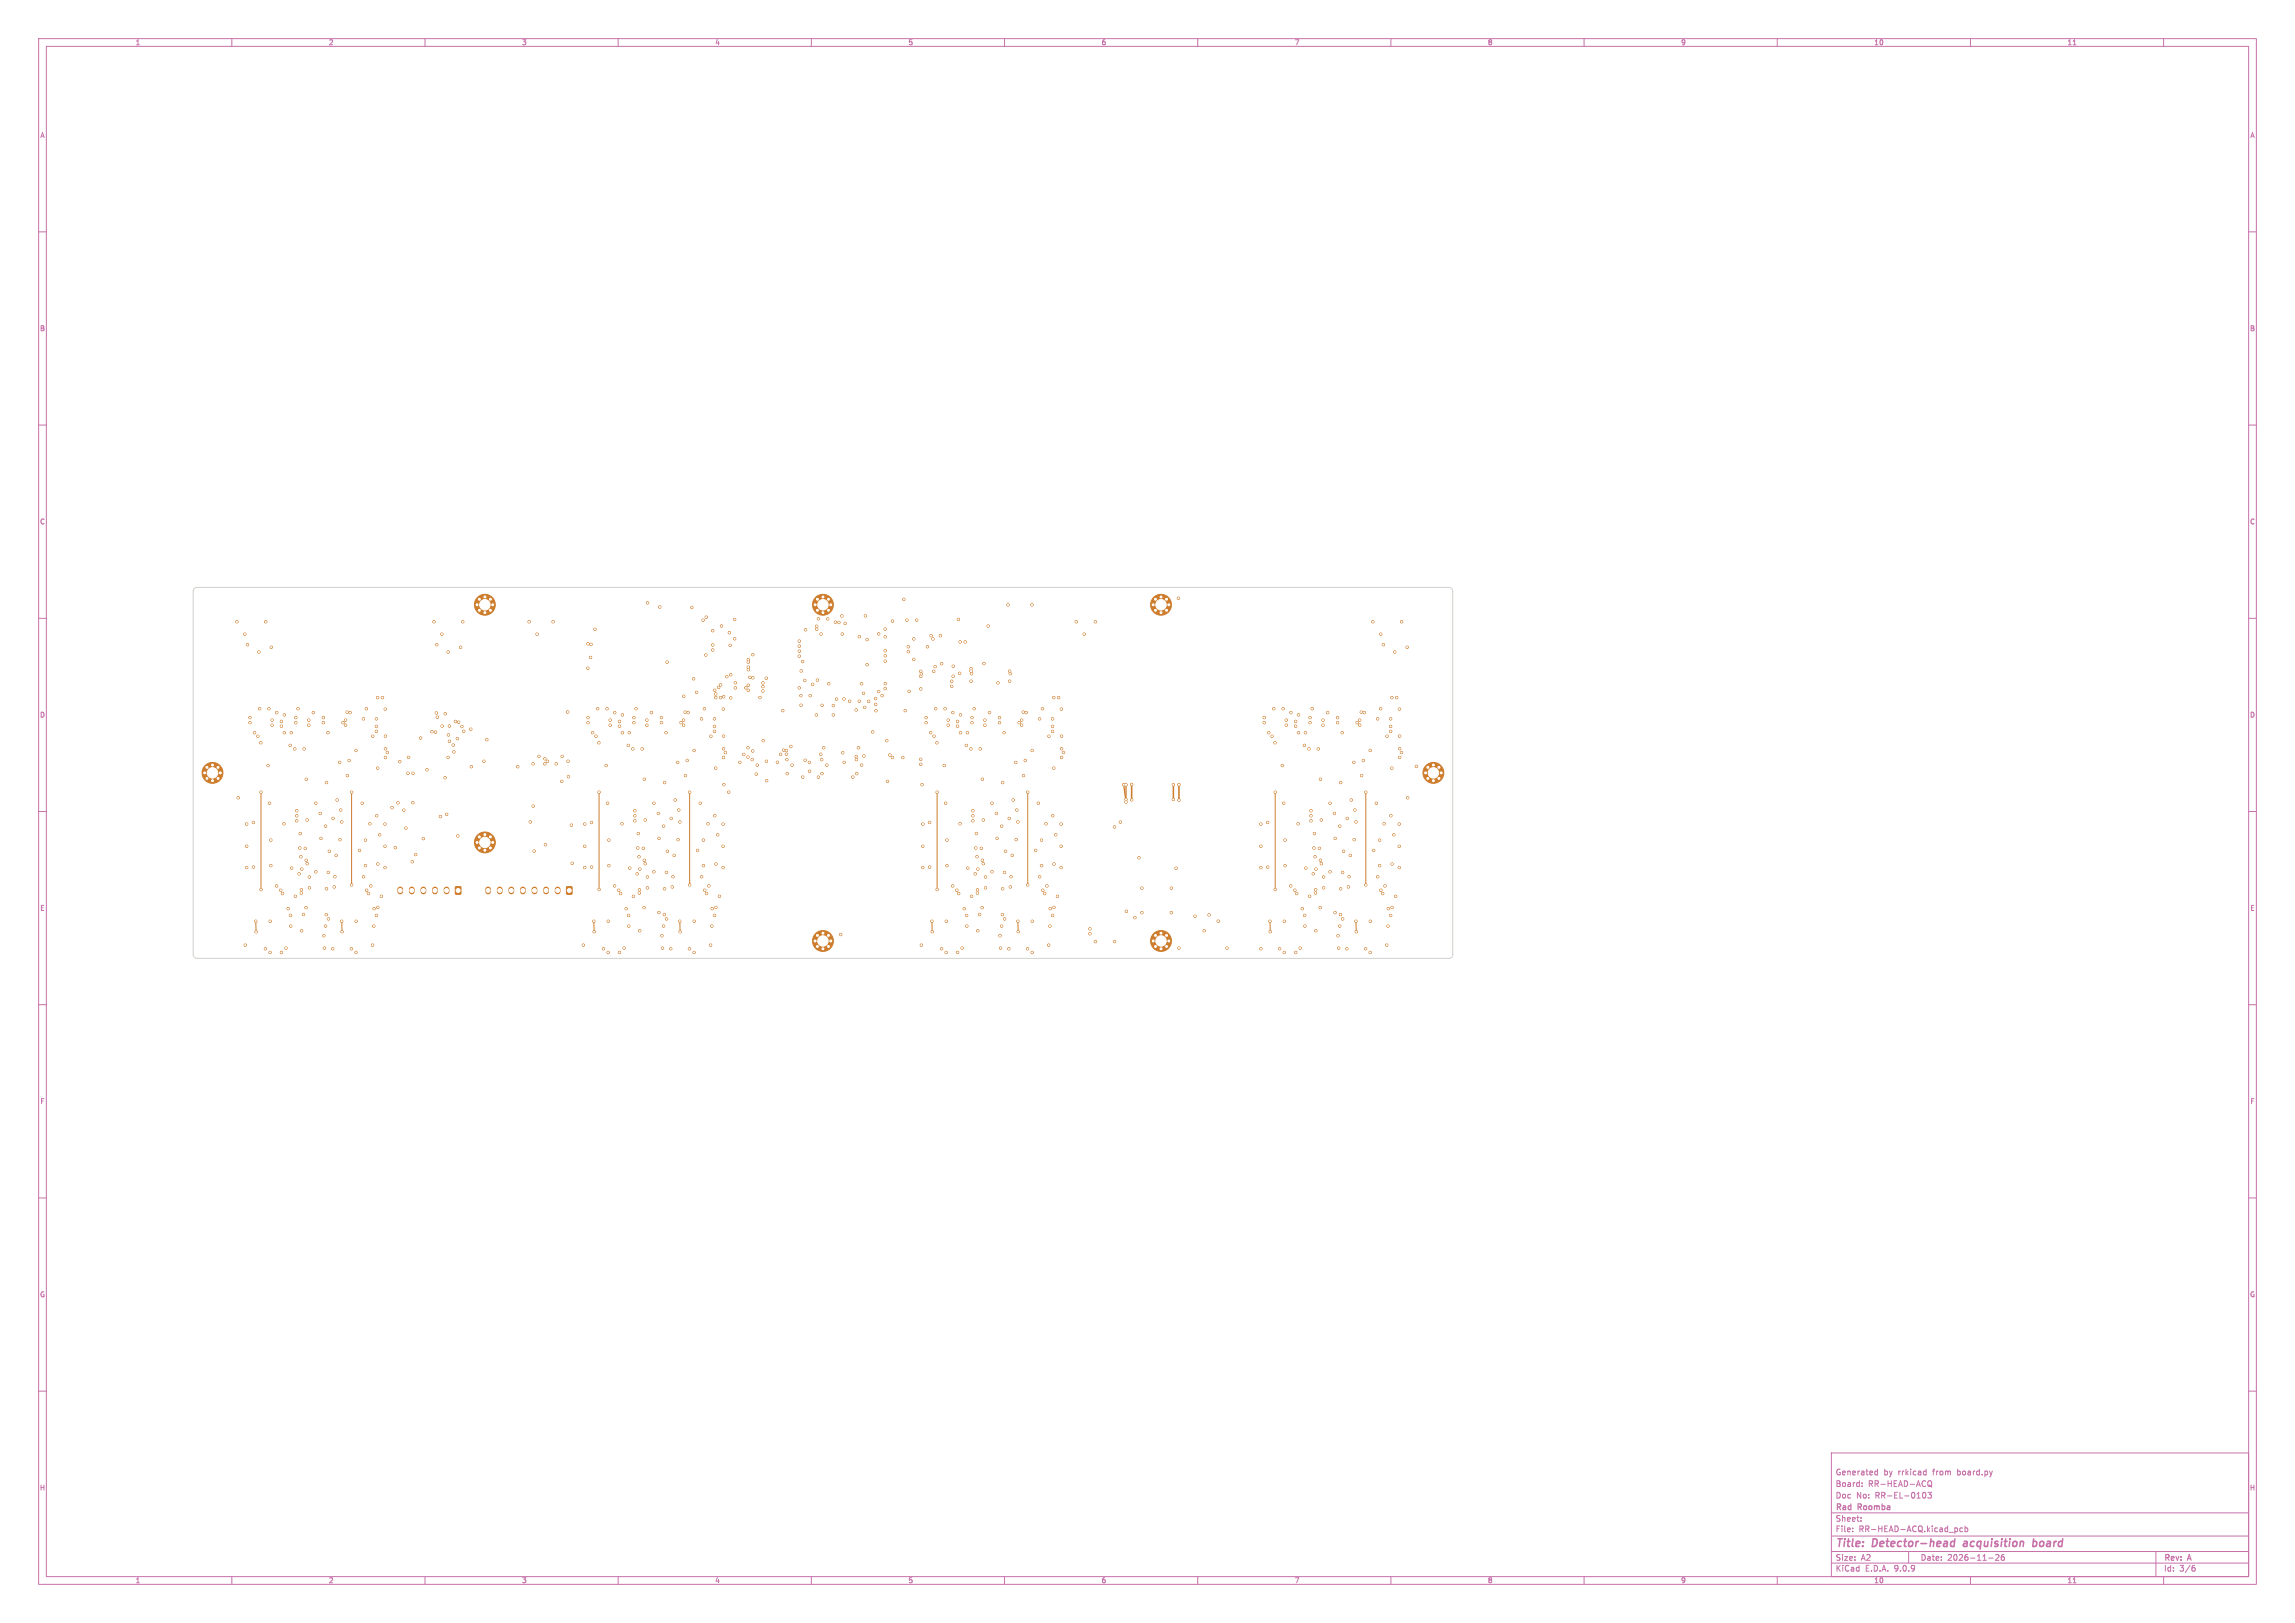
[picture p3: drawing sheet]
<svg xmlns="http://www.w3.org/2000/svg" width="594mm" height="420mm" viewBox="0 0 594 420" stroke-linecap="round" stroke-linejoin="round" font-family="sans-serif">
<defs><g id="words">
<g font-size="2.8" fill="#c872ab">
<text x="475" y="400.9">Title:</text>
<text x="484.7" y="400.9">Detector-head</text>
<text x="509.1" y="400.9">acquisition</text>
<text x="527.8" y="400.9">board</text>
</g>
<g font-size="2.1" fill="#c872ab">
<text x="475" y="382">Generated</text>
<text x="487.5" y="382">by</text>
<text x="491.3" y="382">rrkicad</text>
<text x="500.4" y="382">from</text>
<text x="506.8" y="382">board.py</text>
<text x="475" y="388">Doc</text>
<text x="475" y="385">Board:</text>
<text x="480.4" y="388">No:</text>
<text x="483.5" y="385">RR-HEAD-ACQ</text>
<text x="485.4" y="388">RR-EL-0103</text>
<text x="475" y="394">Sheet:</text>
<text x="475" y="391.2">Rad</text>
<text x="481" y="391.2">Roomba</text>
<text x="475" y="396.7">File:</text>
<text x="481.1" y="396.7">RR-HEAD-ACQ.kicad_pcb</text>
<text x="475" y="406.9">KiCad</text>
<text x="475" y="404.1">Size:</text>
<text x="481.7" y="404.1">A2</text>
<text x="482.7" y="406.9">E.D.A.</text>
<text x="490.3" y="406.9">9.0.9</text>
<text x="497" y="404.1">Date:</text>
<text x="504" y="404.1">2026-11-26</text>
<text x="560" y="404.3">Rev:</text>
<text x="560" y="406.9">Id:</text>
<text x="564.1" y="406.9">3/6</text>
<text x="566.4" y="404.3">A</text>
</g>
<g font-size="1.8" fill="#c872ab">
<text x="35" y="11.9">1</text>
<text x="85" y="11.9">2</text>
<text x="135" y="11.9">3</text>
<text x="185" y="11.9">4</text>
<text x="235" y="11.9">5</text>
<text x="285" y="11.9">6</text>
<text x="335" y="11.9">7</text>
<text x="385" y="11.9">8</text>
<text x="435" y="11.9">9</text>
<text x="485" y="11.9">10</text>
<text x="535" y="11.9">11</text>
<text x="10.3" y="35.9">A</text>
<text x="582.4" y="35.9">A</text>
<text x="10.3" y="85.9">B</text>
<text x="582.3" y="85.9">B</text>
<text x="10.3" y="135.9">C</text>
<text x="582.3" y="135.9">C</text>
<text x="10.3" y="185.9">D</text>
<text x="582.3" y="185.9">D</text>
<text x="10.3" y="235.9">E</text>
<text x="582.3" y="235.9">E</text>
<text x="10.3" y="285.9">F</text>
<text x="582.4" y="285.9">F</text>
<text x="10.3" y="335.9">G</text>
<text x="582.3" y="335.9">G</text>
<text x="10.2" y="385.9">H</text>
<text x="582.2" y="385.9">H</text>
<text x="35" y="409.9">1</text>
<text x="85" y="409.9">2</text>
<text x="135" y="409.9">3</text>
<text x="185" y="409.9">4</text>
<text x="235" y="409.9">5</text>
<text x="285" y="409.9">6</text>
<text x="335" y="409.9">7</text>
<text x="385" y="409.9">8</text>
<text x="435" y="409.9">9</text>
<text x="485" y="409.9">10</text>
<text x="535" y="409.9">11</text>
</g>
</g></defs>
<g fill="none" stroke="#c872ab" stroke-width=".26">
<path d="M10 10h574v400h-574zM12 12h570v396h-570zM60 10v2M110 10v2M160 10v2M210 10v2M260 10v2M310 10v2M360 10v2M410 10v2M460 10v2M510 10v2"/>
<path d="M536.6 11.6h.7M560 10v2M10 60h2M582 60h2M10 110h2M582 110h2M10 160h2M582 160h2M10 210h2M582 210h2M10 260h2M582 260h2"/>
<path d="M10 310h2M582 310h2M10 360h2M474 376h108v32h-108zM582 360h2M474 397.5h108M474 391.5h108M479.5 396.2v.2M479.5 395.4v.2M481.7 393.5v.2M481.7 392.7v.2M482 384.5v.2"/>
<path d="M482 383.7v.2M485.4 381.6h.6M485.4 380.7h.6M486 380.2v1.5M497.6 386.7l.4-.5a.8 .8 0 0 1 .5 .7 .8 .8 0 0 1-.5 .8l-.4-.6M498.1 380.7h.4M498.5 381.6l-.4 .1M498.5 380.2v1.5M499 386.2h.9l-.5 .5 .4 .2v.6l-.2 .2-.6-.2M499 383.4l.3-.2a.5 .5 0 0 1 .7 .5v.5a.5 .5 0 0 1-.5 .5 .5 .5 0 0 1-.5-.5zM499.2 384.3l.8 .5M506.4 395.4l.3 .3v.4l-.3 .3"/>
<path d="M508 395.4h-.5l-.3 .3 .2 .6h.6M508.6 395.4h.4l.3 .3-.1 .6h-.6M508.6 394.9v1.5M515.7 380.7l-.4 1M60 408v2M110 408v2M160 408v2M210 408v2M260 408v2M310 408v2M360 408v2M410 408v2"/>
<path d="M460 408v2M474 404.5h108M474 401.5h108M494 401.5v3M510 408v2M514.7 403.2h1.2M517.3 402.4v.5l-.8 .9h.9M518.2 402.4l-.2 1.1 .2 .3 .5-.2v-.7l-.5-.1-.2 .3M536.6 409.6h.7M558 401.5v6.5M560 408v2M567.6 405.6l.6 .3-.1 .5-.5 .2"/>
<path d="M568 405.1h-.4"/>
</g>
<path d="M505.9 399h-.8l-.3 .8 .4 .4 .5-.1M506 398.2l-.3 2M508.3 399.5l-.2 .4 .3 .3M526.3 399h.7M526.4 398.2l-.3 2M527 400l-.3 .2-.6-.1" fill="none" stroke="#c872ab" stroke-width=".4"/>
<g fill="#ce7d2c" stroke="#ce7d2c" stroke-width=".26">
<path d="M146.7 229.5h1.3v1.9h-1.3z"/>
<path d="M117.9 229.5h1.4v1.9h-1.4z"/>
<circle cx="123.5" cy="156.5" r=".4"/>
<circle cx="124.1" cy="155.1" r=".4"/>
<circle cx="124.1" cy="157.9" r=".4"/>
<circle cx="125.5" cy="154.5" r=".4"/>
<circle cx="125.5" cy="156.5" r="2.7"/>
<circle cx="125.5" cy="158.5" r=".4"/>
<circle cx="126.9" cy="155.1" r=".4"/>
<circle cx="126.9" cy="157.9" r=".4"/>
<circle cx="127.5" cy="156.5" r=".4"/>
<circle cx="211" cy="156.5" r=".4"/>
<circle cx="211.6" cy="155.1" r=".4"/>
<circle cx="211.6" cy="157.9" r=".4"/>
<circle cx="213" cy="154.5" r=".4"/>
<circle cx="213" cy="156.5" r="2.7"/>
<circle cx="213" cy="158.5" r=".4"/>
<circle cx="214.4" cy="155.1" r=".4"/>
<circle cx="214.4" cy="157.9" r=".4"/>
<circle cx="215" cy="156.5" r=".4"/>
<circle cx="298.5" cy="243.5" r=".4"/>
<circle cx="299.1" cy="242.1" r=".4"/>
<circle cx="299.1" cy="244.9" r=".4"/>
<circle cx="300.5" cy="241.5" r=".4"/>
<circle cx="300.5" cy="243.5" r="2.7"/>
<circle cx="300.5" cy="245.5" r=".4"/>
<circle cx="301.9" cy="242.1" r=".4"/>
<circle cx="301.9" cy="244.9" r=".4"/>
<circle cx="302.5" cy="243.5" r=".4"/>
<circle cx="298.5" cy="156.5" r=".4"/>
<circle cx="299.1" cy="155.1" r=".4"/>
<circle cx="299.1" cy="157.9" r=".4"/>
<circle cx="300.5" cy="154.5" r=".4"/>
<circle cx="300.5" cy="156.5" r="2.7"/>
<circle cx="300.5" cy="158.5" r=".4"/>
<circle cx="301.9" cy="155.1" r=".4"/>
<circle cx="301.9" cy="157.9" r=".4"/>
<circle cx="302.5" cy="156.5" r=".4"/>
<circle cx="53" cy="200" r=".4"/>
<circle cx="53.6" cy="198.6" r=".4"/>
<circle cx="53.6" cy="201.4" r=".4"/>
<circle cx="55" cy="198" r=".4"/>
<circle cx="55" cy="200" r="2.7"/>
<circle cx="55" cy="202" r=".4"/>
<circle cx="56.4" cy="198.6" r=".4"/>
<circle cx="56.4" cy="201.4" r=".4"/>
<circle cx="57" cy="200" r=".4"/>
<circle cx="123.5" cy="218" r=".4"/>
<circle cx="124.1" cy="216.6" r=".4"/>
<circle cx="124.1" cy="219.4" r=".4"/>
<circle cx="125.5" cy="216" r=".4"/>
<circle cx="125.5" cy="218" r="2.7"/>
<circle cx="125.5" cy="220" r=".4"/>
<circle cx="126.9" cy="216.6" r=".4"/>
<circle cx="126.9" cy="219.4" r=".4"/>
<circle cx="127.5" cy="218" r=".4"/>
<circle cx="211" cy="243.5" r=".4"/>
<circle cx="211.6" cy="242.1" r=".4"/>
<circle cx="211.6" cy="244.9" r=".4"/>
<circle cx="213" cy="241.5" r=".4"/>
<circle cx="213" cy="243.5" r="2.7"/>
<circle cx="213" cy="245.5" r=".4"/>
<circle cx="214.4" cy="242.1" r=".4"/>
<circle cx="214.4" cy="244.9" r=".4"/>
<circle cx="215" cy="243.5" r=".4"/>
<circle cx="369" cy="200" r=".4"/>
<circle cx="369.6" cy="198.6" r=".4"/>
<circle cx="369.6" cy="201.4" r=".4"/>
<circle cx="371" cy="198" r=".4"/>
<circle cx="371" cy="200" r="2.7"/>
<circle cx="371" cy="202" r=".4"/>
<circle cx="372.4" cy="198.6" r=".4"/>
<circle cx="372.4" cy="201.4" r=".4"/>
<circle cx="373" cy="200" r=".4"/>
<circle cx="86.1" cy="245.5" r=".3"/>
<circle cx="326.3" cy="219" r=".3"/>
<circle cx="246.3" cy="177.6" r=".3"/>
<circle cx="234.3" cy="183.9" r=".3"/>
<circle cx="138.2" cy="220.2" r=".3"/>
<circle cx="245.1" cy="217.4" r=".3"/>
<circle cx="203.7" cy="200.2" r=".3"/>
<circle cx="358.5" cy="229.2" r=".3"/>
<circle cx="244.9" cy="246.5" r=".3"/>
<circle cx="359.3" cy="239.7" r=".3"/>
<circle cx="184.9" cy="186" r=".3"/>
<circle cx="186.5" cy="177.2" r=".3"/>
<circle cx="335.6" cy="231.2" r=".3"/>
<circle cx="86.7" cy="226.9" r=".3"/>
<circle cx="272.8" cy="198.8" r=".3"/>
<circle cx="272.4" cy="236.9" r=".3"/>
<circle cx="189" cy="167" r=".3"/>
<circle cx="93.7" cy="207.8" r=".3"/>
<circle cx="275.2" cy="194.7" r=".3"/>
<circle cx="90.4" cy="196.8" r=".3"/>
<circle cx="353.5" cy="245.5" r=".3"/>
<circle cx="177.9" cy="196.8" r=".3"/>
<circle cx="304.4" cy="224.7" r=".3"/>
<circle cx="261.5" cy="174.3" r=".3"/>
<circle cx="198.3" cy="175.5" r=".3"/>
<circle cx="98.7" cy="232" r=".3"/>
<circle cx="170.4" cy="210.5" r=".3"/>
<circle cx="272.8" cy="180.5" r=".3"/>
<circle cx="97.4" cy="188" r=".3"/>
<circle cx="341.8" cy="222.6" r=".3"/>
<circle cx="184.5" cy="168.2" r=".3"/>
<circle cx="271.5" cy="190.5" r=".3"/>
<circle cx="187.3" cy="193.8" r=".3"/>
<circle cx="117.5" cy="194.6" r=".3"/>
<circle cx="259.5" cy="202.5" r=".3"/>
<circle cx="331.2" cy="245.5" r=".3"/>
<circle cx="185.3" cy="223.6" r=".3"/>
<circle cx="77.6" cy="219.4" r=".3"/>
<circle cx="211.3" cy="185" r=".3"/>
<circle cx="166.8" cy="201.7" r=".3"/>
<circle cx="85" cy="237.8" r=".3"/>
<circle cx="272.8" cy="223.6" r=".3"/>
<circle cx="179.6" cy="246.5" r=".3"/>
<circle cx="332.1" cy="183.4" r=".3"/>
<circle cx="209.5" cy="197.3" r=".3"/>
<circle cx="228.3" cy="180" r=".3"/>
<circle cx="147" cy="197" r=".3"/>
<circle cx="236.5" cy="165.3" r=".3"/>
<circle cx="348.6" cy="245.5" r=".3"/>
<circle cx="69.7" cy="207.8" r=".3"/>
<circle cx="181.3" cy="207.8" r=".3"/>
<circle cx="249" cy="245.4" r=".3"/>
<circle cx="245.1" cy="224" r=".3"/>
<circle cx="143.2" cy="160.9" r=".3"/>
<circle cx="100.2" cy="194.7" r=".3"/>
<circle cx="261.3" cy="173.7" r=".3"/>
<circle cx="207.7" cy="171.2" r=".3"/>
<circle cx="165.1" cy="219.4" r=".3"/>
<circle cx="186.5" cy="180.5" r=".3"/>
<circle cx="162.7" cy="236.9" r=".3"/>
<circle cx="341.2" cy="193.8" r=".3"/>
<circle cx="183.5" cy="229.2" r=".3"/>
<circle cx="153" cy="166.7" r=".3"/>
<circle cx="78.1" cy="224.9" r=".3"/>
<circle cx="115.2" cy="201.3" r=".3"/>
<circle cx="352.9" cy="196.8" r=".3"/>
<circle cx="259.3" cy="239.7" r=".3"/>
<circle cx="350.5" cy="217.3" r=".3"/>
<circle cx="332.4" cy="246.5" r=".3"/>
<circle cx="248.6" cy="185" r=".3"/>
<circle cx="271" cy="229.2" r=".3"/>
<circle cx="267.2" cy="238.4" r=".3"/>
<circle cx="180.6" cy="220.1" r=".3"/>
<circle cx="229.5" cy="191.7" r=".3"/>
<circle cx="76.8" cy="212.4" r=".3"/>
<circle cx="84.5" cy="230" r=".3"/>
<circle cx="270.4" cy="231.2" r=".3"/>
<circle cx="346.9" cy="236.7" r=".3"/>
<circle cx="167.6" cy="156" r=".3"/>
<circle cx="92.2" cy="238.4" r=".3"/>
<circle cx="76.5" cy="232" r=".3"/>
<circle cx="251.8" cy="212.4" r=".3"/>
<circle cx="96.4" cy="244.6" r=".3"/>
<circle cx="65.9" cy="189.6" r=".3"/>
<circle cx="178.5" cy="245.5" r=".3"/>
<circle cx="349.2" cy="226.9" r=".3"/>
<circle cx="251.8" cy="209.8" r=".3"/>
<circle cx="237.3" cy="160.5" r=".3"/>
<circle cx="340.1" cy="219.4" r=".3"/>
<circle cx="73.5" cy="213.2" r=".3"/>
<circle cx="70.2" cy="167.5" r=".3"/>
<circle cx="193.7" cy="171.3" r=".3"/>
<circle cx="216.5" cy="180.9" r=".3"/>
<circle cx="280.6" cy="164.1" r=".3"/>
<circle cx="179.7" cy="238.4" r=".3"/>
<circle cx="340.5" cy="231.1" r=".3"/>
<circle cx="204.7" cy="193.2" r=".3"/>
<circle cx="118.5" cy="216.3" r=".3"/>
<circle cx="272.8" cy="234.8" r=".3"/>
<circle cx="187.1" cy="224.5" r=".3"/>
<circle cx="351.9" cy="186.4" r=".3"/>
<circle cx="328.1" cy="224.4" r=".3"/>
<circle cx="115.6" cy="210.7" r=".3"/>
<circle cx="359.9" cy="189.3" r=".3"/>
<circle cx="75.2" cy="236.9" r=".3"/>
<circle cx="272.4" cy="186" r=".3"/>
<circle cx="337.7" cy="236.9" r=".3"/>
<circle cx="274.7" cy="224.5" r=".3"/>
<circle cx="339.3" cy="212.4" r=".3"/>
<circle cx="340.2" cy="215.7" r=".3"/>
<circle cx="206.9" cy="178" r=".3"/>
<circle cx="88" cy="217.3" r=".3"/>
<circle cx="117.3" cy="192.8" r=".3"/>
<circle cx="103" cy="207.7" r=".3"/>
<circle cx="205" cy="198" r=".3"/>
<circle cx="256.8" cy="207.8" r=".3"/>
<circle cx="354.7" cy="238.4" r=".3"/>
<circle cx="235.1" cy="168.6" r=".3"/>
<circle cx="97.4" cy="186" r=".3"/>
<circle cx="244.6" cy="183.4" r=".3"/>
<circle cx="274.8" cy="193.8" r=".3"/>
<circle cx="98.3" cy="216" r=".3"/>
<circle cx="238.3" cy="197.8" r=".3"/>
<circle cx="218" cy="164.1" r=".3"/>
<circle cx="194.8" cy="194.3" r=".3"/>
<circle cx="207.8" cy="201.1" r=".3"/>
<circle cx="212.5" cy="164.1" r=".3"/>
<circle cx="87.9" cy="197.3" r=".3"/>
<circle cx="121.8" cy="188.7" r=".3"/>
<circle cx="105.7" cy="196" r=".3"/>
<circle cx="337.9" cy="189.6" r=".3"/>
<circle cx="165.6" cy="240.8" r=".3"/>
<circle cx="354.6" cy="246.5" r=".3"/>
<circle cx="283.5" cy="160.9" r=".3"/>
<circle cx="345.4" cy="210.5" r=".3"/>
<circle cx="152.2" cy="166.6" r=".3"/>
<circle cx="336" cy="213.2" r=".3"/>
<circle cx="182.9" cy="231.2" r=".3"/>
<circle cx="267.1" cy="156.5" r=".3"/>
<circle cx="196.7" cy="180.5" r=".3"/>
<circle cx="172.7" cy="171.3" r=".3"/>
<circle cx="266" cy="245.5" r=".3"/>
<circle cx="185.3" cy="234.8" r=".3"/>
<circle cx="226.6" cy="182.3" r=".3"/>
<circle cx="356.6" cy="226.9" r=".3"/>
<circle cx="344.2" cy="207.8" r=".3"/>
<circle cx="235.3" cy="178.9" r=".3"/>
<circle cx="61.3" cy="160.9" r=".3"/>
<circle cx="268.7" cy="207.8" r=".3"/>
<circle cx="187.1" cy="219" r=".3"/>
<circle cx="267.1" cy="246.5" r=".3"/>
<circle cx="185.8" cy="216" r=".3"/>
<circle cx="203.5" cy="194.2" r=".3"/>
<circle cx="101.5" cy="209" r=".3"/>
<circle cx="348.7" cy="211.8" r=".3"/>
<circle cx="229.1" cy="178.2" r=".3"/>
<circle cx="97.5" cy="211.1" r=".3"/>
<circle cx="162.8" cy="239.7" r=".3"/>
<circle cx="88.2" cy="209.6" r=".3"/>
<circle cx="214.2" cy="160.2" r=".3"/>
<circle cx="221.6" cy="183.7" r=".3"/>
<circle cx="347.5" cy="225.8" r=".3"/>
<circle cx="273.3" cy="216" r=".3"/>
<circle cx="288.5" cy="214" r=".3"/>
<circle cx="274.8" cy="190.5" r=".3"/>
<circle cx="240.1" cy="167.4" r=".3"/>
<circle cx="361.2" cy="232" r=".3"/>
<circle cx="95.4" cy="231.2" r=".3"/>
<circle cx="88.5" cy="212.7" r=".3"/>
<circle cx="116.3" cy="187.9" r=".3"/>
<circle cx="84.3" cy="239.7" r=".3"/>
<circle cx="165.5" cy="231.1" r=".3"/>
<circle cx="118.7" cy="186.9" r=".3"/>
<circle cx="269.8" cy="183.4" r=".3"/>
<circle cx="350.4" cy="197.3" r=".3"/>
<circle cx="257.9" cy="210.5" r=".3"/>
<circle cx="187.2" cy="183.5" r=".3"/>
<circle cx="347.5" cy="237.8" r=".3"/>
<circle cx="346.8" cy="239.7" r=".3"/>
<circle cx="84.4" cy="236.7" r=".3"/>
<circle cx="151" cy="244.6" r=".3"/>
<circle cx="171.3" cy="242.2" r=".3"/>
<circle cx="253.1" cy="224.9" r=".3"/>
<circle cx="67.5" cy="192.2" r=".3"/>
<circle cx="258.8" cy="242.2" r=".3"/>
<circle cx="263" cy="217.3" r=".3"/>
<circle cx="357.1" cy="217.4" r=".3"/>
<circle cx="223.8" cy="183.1" r=".3"/>
<circle cx="269.6" cy="224" r=".3"/>
<circle cx="251.5" cy="232" r=".3"/>
<circle cx="193.7" cy="172.7" r=".3"/>
<circle cx="126" cy="191.4" r=".3"/>
<circle cx="160.2" cy="230.4" r=".3"/>
<circle cx="116.3" cy="191.8" r=".3"/>
<circle cx="352.4" cy="200.7" r=".3"/>
<circle cx="263.2" cy="209.6" r=".3"/>
<circle cx="254.3" cy="201.7" r=".3"/>
<circle cx="171.7" cy="213.8" r=".3"/>
<circle cx="171.5" cy="245.4" r=".3"/>
<circle cx="119.8" cy="160.9" r=".3"/>
<circle cx="99.7" cy="224.5" r=".3"/>
<circle cx="159.1" cy="229.2" r=".3"/>
<circle cx="229.1" cy="171.1" r=".3"/>
<circle cx="120" cy="189.2" r=".3"/>
<circle cx="139.5" cy="195.7" r=".3"/>
<circle cx="269.1" cy="226.9" r=".3"/>
<circle cx="157.4" cy="238.4" r=".3"/>
<circle cx="78" cy="230.3" r=".3"/>
<circle cx="165.5" cy="230.3" r=".3"/>
<circle cx="157.6" cy="224" r=".3"/>
<circle cx="137" cy="160.9" r=".3"/>
<circle cx="78.7" cy="193.8" r=".3"/>
<circle cx="109.6" cy="217" r=".3"/>
<circle cx="218.5" cy="197.3" r=".3"/>
<circle cx="229.1" cy="168.4" r=".3"/>
<circle cx="157.2" cy="207.8" r=".3"/>
<circle cx="84.3" cy="213.8" r=".3"/>
<circle cx="167.6" cy="229.8" r=".3"/>
<circle cx="259.3" cy="213.8" r=".3"/>
<circle cx="213.2" cy="193.5" r=".3"/>
<circle cx="81.7" cy="225.6" r=".3"/>
<circle cx="164" cy="232" r=".3"/>
<circle cx="196" cy="198" r=".3"/>
<circle cx="336.1" cy="185" r=".3"/>
<circle cx="335.2" cy="230.4" r=".3"/>
<circle cx="80.1" cy="229.8" r=".3"/>
<circle cx="185.3" cy="198.8" r=".3"/>
<circle cx="362.8" cy="194.7" r=".3"/>
<circle cx="351" cy="212.7" r=".3"/>
<circle cx="68.8" cy="160.9" r=".3"/>
<circle cx="346.3" cy="242.2" r=".3"/>
<circle cx="225.9" cy="189.4" r=".3"/>
<circle cx="261.7" cy="226.9" r=".3"/>
<circle cx="252.9" cy="221.7" r=".3"/>
<circle cx="240.9" cy="189.6" r=".3"/>
<circle cx="76.8" cy="211.1" r=".3"/>
<circle cx="95.7" cy="213.2" r=".3"/>
<circle cx="242.5" cy="192.2" r=".3"/>
<circle cx="331.9" cy="198.1" r=".3"/>
<circle cx="251.3" cy="173" r=".3"/>
<circle cx="219.9" cy="181.5" r=".3"/>
<circle cx="111.8" cy="189.3" r=".3"/>
<circle cx="175.7" cy="209.6" r=".3"/>
<circle cx="69.4" cy="198.1" r=".3"/>
<circle cx="248.1" cy="160.3" r=".3"/>
<circle cx="96.5" cy="190.5" r=".3"/>
<circle cx="86.5" cy="229.5" r=".3"/>
<circle cx="164.9" cy="226.1" r=".3"/>
<circle cx="244.4" cy="198.1" r=".3"/>
<circle cx="160.6" cy="231.2" r=".3"/>
<circle cx="115.2" cy="184.7" r=".3"/>
<circle cx="73.1" cy="231.2" r=".3"/>
<circle cx="79.5" cy="212.2" r=".3"/>
<circle cx="254.2" cy="234.9" r=".3"/>
<circle cx="138" cy="197.7" r=".3"/>
<circle cx="117.9" cy="186.7" r=".3"/>
<circle cx="84.9" cy="189.6" r=".3"/>
<circle cx="355.3" cy="160.9" r=".3"/>
<circle cx="119.2" cy="167.5" r=".3"/>
<circle cx="169.2" cy="225.6" r=".3"/>
<circle cx="189.1" cy="174.6" r=".3"/>
<circle cx="332.6" cy="224" r=".3"/>
<circle cx="252.1" cy="183.4" r=".3"/>
<circle cx="250.2" cy="236.9" r=".3"/>
<circle cx="144" cy="197.7" r=".3"/>
<circle cx="246.3" cy="176.3" r=".3"/>
<circle cx="361.5" cy="180.5" r=".3"/>
<circle cx="261.2" cy="211.8" r=".3"/>
<circle cx="184.9" cy="236.9" r=".3"/>
<circle cx="256.8" cy="225.6" r=".3"/>
<circle cx="207.3" cy="180" r=".3"/>
<circle cx="229.1" cy="162.8" r=".3"/>
<circle cx="153.1" cy="212.8" r=".3"/>
<circle cx="180.3" cy="179.2" r=".3"/>
<circle cx="113.1" cy="166.8" r=".3"/>
<circle cx="362.2" cy="224.5" r=".3"/>
<circle cx="238.3" cy="178.3" r=".3"/>
<circle cx="72.7" cy="230.4" r=".3"/>
<circle cx="103.5" cy="197.1" r=".3"/>
<circle cx="238.3" cy="196.5" r=".3"/>
<circle cx="172.8" cy="220.3" r=".3"/>
<circle cx="79.5" cy="223.5" r=".3"/>
<circle cx="253" cy="231.1" r=".3"/>
<circle cx="238.3" cy="173.7" r=".3"/>
<circle cx="262" cy="221.4" r=".3"/>
<circle cx="145.5" cy="195.7" r=".3"/>
<circle cx="182.1" cy="224" r=".3"/>
<circle cx="85.3" cy="220.3" r=".3"/>
<circle cx="91" cy="245.5" r=".3"/>
<circle cx="184.3" cy="239.7" r=".3"/>
<circle cx="362.2" cy="183.5" r=".3"/>
<circle cx="156.2" cy="245.5" r=".3"/>
<circle cx="138" cy="208.6" r=".3"/>
<circle cx="161.1" cy="185" r=".3"/>
<circle cx="226.7" cy="183.9" r=".3"/>
<circle cx="251.8" cy="211.1" r=".3"/>
<circle cx="326.3" cy="213.3" r=".3"/>
<circle cx="238.8" cy="224.5" r=".3"/>
<circle cx="172" cy="202.5" r=".3"/>
<circle cx="161.5" cy="245.4" r=".3"/>
<circle cx="181.6" cy="226.9" r=".3"/>
<circle cx="157.1" cy="183.4" r=".3"/>
<circle cx="339.9" cy="226.1" r=".3"/>
<circle cx="68.7" cy="245.5" r=".3"/>
<circle cx="357.1" cy="224" r=".3"/>
<circle cx="85" cy="225.8" r=".3"/>
<circle cx="265.4" cy="196.8" r=".3"/>
<circle cx="182" cy="160.5" r=".3"/>
<circle cx="184.9" cy="189.3" r=".3"/>
<circle cx="262.2" cy="207" r=".3"/>
<circle cx="165.4" cy="221.7" r=".3"/>
<circle cx="70.1" cy="217.4" r=".3"/>
<circle cx="94.6" cy="217.4" r=".3"/>
<circle cx="97.7" cy="180.5" r=".3"/>
<circle cx="253.7" cy="193.8" r=".3"/>
<circle cx="244.9" cy="238.4" r=".3"/>
<circle cx="177.4" cy="200.7" r=".3"/>
<circle cx="269.9" cy="230.4" r=".3"/>
<circle cx="334.1" cy="229.2" r=".3"/>
<circle cx="259" cy="245.4" r=".3"/>
<circle cx="224.4" cy="172" r=".3"/>
<circle cx="172.5" cy="225.8" r=".3"/>
<circle cx="217.6" cy="241.8" r=".3"/>
<circle cx="259.5" cy="230" r=".3"/>
<circle cx="99.8" cy="196" r=".3"/>
<circle cx="349.8" cy="207" r=".3"/>
<circle cx="73.6" cy="189.6" r=".3"/>
<circle cx="290" cy="212.8" r=".3"/>
<circle cx="261.1" cy="245.5" r=".3"/>
<circle cx="151.3" cy="224.5" r=".3"/>
<circle cx="249.8" cy="166.1" r=".3"/>
<circle cx="211.6" cy="176" r=".3"/>
<circle cx="246.6" cy="229.2" r=".3"/>
<circle cx="264.4" cy="186.4" r=".3"/>
<circle cx="278.6" cy="160.9" r=".3"/>
<circle cx="77.1" cy="183.4" r=".3"/>
<circle cx="360.3" cy="180.5" r=".3"/>
<circle cx="253.1" cy="240.8" r=".3"/>
<circle cx="65.6" cy="212.8" r=".3"/>
<circle cx="110.5" cy="199.2" r=".3"/>
<circle cx="344.2" cy="225.6" r=".3"/>
<circle cx="147.1" cy="201" r=".3"/>
<circle cx="272.5" cy="211.1" r=".3"/>
<circle cx="76.8" cy="209.8" r=".3"/>
<circle cx="82.9" cy="210.5" r=".3"/>
<circle cx="254.3" cy="222.6" r=".3"/>
<circle cx="148.1" cy="223.4" r=".3"/>
<circle cx="336.5" cy="245.4" r=".3"/>
<circle cx="167" cy="223.5" r=".3"/>
<circle cx="97.7" cy="198.8" r=".3"/>
<circle cx="94.1" cy="226.9" r=".3"/>
<circle cx="182.8" cy="159.7" r=".3"/>
<circle cx="341.8" cy="201.7" r=".3"/>
<circle cx="347.7" cy="220.3" r=".3"/>
<circle cx="166.7" cy="234.9" r=".3"/>
<circle cx="104.5" cy="209.7" r=".3"/>
<circle cx="75.4" cy="189.6" r=".3"/>
<circle cx="206.9" cy="168.5" r=".3"/>
<circle cx="238.8" cy="219" r=".3"/>
<circle cx="106.9" cy="207.7" r=".3"/>
<circle cx="340.5" cy="230.3" r=".3"/>
<circle cx="235.1" cy="167.4" r=".3"/>
<circle cx="270.7" cy="213.2" r=".3"/>
<circle cx="273.7" cy="232" r=".3"/>
<circle cx="332.4" cy="238.4" r=".3"/>
<circle cx="295.6" cy="229.8" r=".3"/>
<circle cx="86.2" cy="211.8" r=".3"/>
<circle cx="341.7" cy="234.9" r=".3"/>
<circle cx="113.2" cy="185.6" r=".3"/>
<circle cx="252.4" cy="226.1" r=".3"/>
<circle cx="188.1" cy="175.1" r=".3"/>
<circle cx="65.6" cy="224.4" r=".3"/>
<circle cx="181.6" cy="186" r=".3"/>
<circle cx="224" cy="159.4" r=".3"/>
<circle cx="362.8" cy="160.9" r=".3"/>
<circle cx="84" cy="245.4" r=".3"/>
<circle cx="362.3" cy="193.8" r=".3"/>
<circle cx="212.7" cy="200.2" r=".3"/>
<circle cx="208.5" cy="163" r=".3"/>
<circle cx="89.9" cy="200.7" r=".3"/>
<circle cx="99" cy="180.5" r=".3"/>
<circle cx="112.3" cy="160.9" r=".3"/>
<circle cx="268.1" cy="220.1" r=".3"/>
<circle cx="112.9" cy="184.5" r=".3"/>
<circle cx="272.4" cy="189.3" r=".3"/>
<circle cx="339" cy="232" r=".3"/>
<circle cx="260" cy="225.8" r=".3"/>
<circle cx="77.4" cy="226.1" r=".3"/>
<circle cx="340.4" cy="221.7" r=".3"/>
<circle cx="183.2" cy="213.2" r=".3"/>
<circle cx="191.5" cy="197.3" r=".3"/>
<circle cx="187.3" cy="190.5" r=".3"/>
<circle cx="243.4" cy="164.5" r=".3"/>
<circle cx="269.1" cy="186" r=".3"/>
<circle cx="185.3" cy="180.5" r=".3"/>
<circle cx="179.5" cy="175.7" r=".3"/>
<circle cx="332.2" cy="207.8" r=".3"/>
<circle cx="264.9" cy="200.7" r=".3"/>
<circle cx="177" cy="180.2" r=".3"/>
<circle cx="97.4" cy="236.9" r=".3"/>
<circle cx="156.9" cy="198.1" r=".3"/>
<circle cx="112.7" cy="189.5" r=".3"/>
<circle cx="340.6" cy="240.8" r=".3"/>
<circle cx="326.4" cy="245.5" r=".3"/>
<circle cx="218.4" cy="180.9" r=".3"/>
<circle cx="340.6" cy="224.9" r=".3"/>
<circle cx="263.8" cy="187" r=".3"/>
<circle cx="248.5" cy="213.2" r=".3"/>
<circle cx="229.1" cy="176.9" r=".3"/>
<circle cx="211.8" cy="160.1" r=".3"/>
<circle cx="357.4" cy="164.1" r=".3"/>
<circle cx="359.9" cy="236.9" r=".3"/>
<circle cx="147.9" cy="213.5" r=".3"/>
<circle cx="137.2" cy="212.7" r=".3"/>
<circle cx="271.4" cy="244.6" r=".3"/>
<circle cx="260.9" cy="156.5" r=".3"/>
<circle cx="186.2" cy="232" r=".3"/>
<circle cx="360.3" cy="198.8" r=".3"/>
<circle cx="182.4" cy="230.4" r=".3"/>
<circle cx="240.6" cy="224.4" r=".3"/>
<circle cx="164.6" cy="183.4" r=".3"/>
<circle cx="70.1" cy="224" r=".3"/>
<circle cx="99.7" cy="213.3" r=".3"/>
<circle cx="246.7" cy="172.4" r=".3"/>
<circle cx="167" cy="212.2" r=".3"/>
<circle cx="176.9" cy="186.4" r=".3"/>
<circle cx="99.7" cy="183.5" r=".3"/>
<circle cx="238.8" cy="213.3" r=".3"/>
<circle cx="141.2" cy="218.6" r=".3"/>
<circle cx="63.4" cy="164.1" r=".3"/>
<circle cx="164.3" cy="209.8" r=".3"/>
<circle cx="173.6" cy="245.5" r=".3"/>
<circle cx="326.3" cy="224.5" r=".3"/>
<circle cx="261.5" cy="229.5" r=".3"/>
<circle cx="250.2" cy="239.7" r=".3"/>
<circle cx="212.8" cy="182.5" r=".3"/>
<circle cx="222.2" cy="193.5" r=".3"/>
<circle cx="145.4" cy="202.2" r=".3"/>
<circle cx="337.7" cy="239.7" r=".3"/>
<circle cx="97.8" cy="234.8" r=".3"/>
<circle cx="157.6" cy="217.4" r=".3"/>
<circle cx="193.6" cy="193.5" r=".3"/>
<circle cx="79.3" cy="201.7" r=".3"/>
<circle cx="356.6" cy="186" r=".3"/>
<circle cx="166.5" cy="219.5" r=".3"/>
<circle cx="182.1" cy="217.4" r=".3"/>
<circle cx="69.9" cy="246.5" r=".3"/>
<circle cx="215.7" cy="185" r=".3"/>
<circle cx="224.4" cy="165.5" r=".3"/>
<circle cx="108.8" cy="191" r=".3"/>
<circle cx="336.1" cy="189.6" r=".3"/>
<circle cx="161.1" cy="189.6" r=".3"/>
<circle cx="105.1" cy="214.3" r=".3"/>
<circle cx="165.6" cy="224.9" r=".3"/>
<circle cx="359.9" cy="188" r=".3"/>
<circle cx="364.2" cy="167.5" r=".3"/>
<circle cx="187.7" cy="194.7" r=".3"/>
<circle cx="94.1" cy="186" r=".3"/>
<circle cx="185" cy="211.1" r=".3"/>
<circle cx="79.3" cy="222.6" r=".3"/>
<circle cx="155" cy="192.2" r=".3"/>
<circle cx="79" cy="219.5" r=".3"/>
<circle cx="139" cy="164.1" r=".3"/>
<circle cx="357.4" cy="230.4" r=".3"/>
<circle cx="243.7" cy="171.7" r=".3"/>
<circle cx="359.9" cy="186" r=".3"/>
<circle cx="259.9" cy="189.6" r=".3"/>
<circle cx="171.9" cy="236.7" r=".3"/>
<circle cx="169.2" cy="207.8" r=".3"/>
<circle cx="97.4" cy="189.3" r=".3"/>
<circle cx="357.3" cy="183.4" r=".3"/>
<circle cx="346.5" cy="245.4" r=".3"/>
<circle cx="238.5" cy="174.4" r=".3"/>
<circle cx="263.5" cy="212.7" r=".3"/>
<circle cx="335.3" cy="246.5" r=".3"/>
<circle cx="164.3" cy="212.4" r=".3"/>
<circle cx="153.4" cy="189.6" r=".3"/>
<circle cx="206.9" cy="167.2" r=".3"/>
<circle cx="229.1" cy="164.8" r=".3"/>
<circle cx="339.6" cy="183.4" r=".3"/>
<circle cx="360.8" cy="216" r=".3"/>
<circle cx="153.1" cy="224.4" r=".3"/>
<circle cx="176" cy="212.7" r=".3"/>
<circle cx="332.6" cy="217.4" r=".3"/>
<circle cx="75.3" cy="239.7" r=".3"/>
<circle cx="221.7" cy="200.2" r=".3"/>
<circle cx="81.7" cy="207.8" r=".3"/>
<circle cx="360.3" cy="234.8" r=".3"/>
<circle cx="183.9" cy="244.6" r=".3"/>
<circle cx="87.3" cy="207" r=".3"/>
<circle cx="195.7" cy="200.3" r=".3"/>
<circle cx="154" cy="162.8" r=".3"/>
<circle cx="74" cy="245.4" r=".3"/>
<circle cx="362.2" cy="213.3" r=".3"/>
<circle cx="176.3" cy="187" r=".3"/>
<circle cx="255.1" cy="226.9" r=".3"/>
<circle cx="243.7" cy="245.5" r=".3"/>
<circle cx="271.7" cy="239.7" r=".3"/>
<circle cx="305" cy="154.8" r=".3"/>
<circle cx="174.7" cy="207" r=".3"/>
<circle cx="342.6" cy="229.8" r=".3"/>
<circle cx="63.9" cy="219" r=".3"/>
<circle cx="355.6" cy="220.1" r=".3"/>
<circle cx="274.7" cy="213.3" r=".3"/>
<circle cx="349" cy="229.5" r=".3"/>
<circle cx="92.1" cy="246.5" r=".3"/>
<circle cx="358.9" cy="244.6" r=".3"/>
<circle cx="202.6" cy="183.9" r=".3"/>
<circle cx="160.3" cy="246.5" r=".3"/>
<circle cx="229.1" cy="169.7" r=".3"/>
<circle cx="359" cy="190.5" r=".3"/>
<circle cx="83.8" cy="242.2" r=".3"/>
<circle cx="351.3" cy="187" r=".3"/>
<circle cx="172" cy="230" r=".3"/>
<circle cx="63.9" cy="213.3" r=".3"/>
<circle cx="294.8" cy="222" r=".3"/>
<circle cx="97.8" cy="223.6" r=".3"/>
<circle cx="77.7" cy="215.7" r=".3"/>
<circle cx="179.1" cy="157.2" r=".3"/>
<circle cx="173.7" cy="211.8" r=".3"/>
<circle cx="164.3" cy="211.1" r=".3"/>
<circle cx="162.9" cy="189.6" r=".3"/>
<circle cx="198.4" cy="202" r=".3"/>
<circle cx="72.8" cy="246.5" r=".3"/>
<circle cx="211.8" cy="201.1" r=".3"/>
<circle cx="161" cy="213.2" r=".3"/>
<circle cx="193" cy="178" r=".3"/>
<circle cx="78.1" cy="240.8" r=".3"/>
<circle cx="175.5" cy="217.3" r=".3"/>
<circle cx="238.5" cy="244.6" r=".3"/>
<circle cx="238.3" cy="175" r=".3"/>
<circle cx="94.6" cy="224" r=".3"/>
<circle cx="231" cy="196" r=".3"/>
<circle cx="64" cy="166.8" r=".3"/>
<circle cx="251.3" cy="173.7" r=".3"/>
<circle cx="182.3" cy="183.4" r=".3"/>
<circle cx="330" cy="192.2" r=".3"/>
<circle cx="172.5" cy="237.8" r=".3"/>
<circle cx="254" cy="219.5" r=".3"/>
<circle cx="141.7" cy="197" r=".3"/>
<circle cx="342.6" cy="226.9" r=".3"/>
<circle cx="356.3" cy="207.8" r=".3"/>
<circle cx="114.4" cy="164.1" r=".3"/>
<circle cx="78" cy="231.1" r=".3"/>
<circle cx="253" cy="230.3" r=".3"/>
<circle cx="362.2" cy="219" r=".3"/>
<circle cx="303.2" cy="229.8" r=".3"/>
<circle cx="251.5" cy="174.3" r=".3"/>
<circle cx="197.5" cy="177.7" r=".3"/>
<circle cx="184.9" cy="188" r=".3"/>
<circle cx="189.1" cy="180.6" r=".3"/>
<circle cx="193.7" cy="170.7" r=".3"/>
<circle cx="272.4" cy="188" r=".3"/>
<circle cx="260" cy="237.8" r=".3"/>
<circle cx="171.7" cy="239.7" r=".3"/>
<circle cx="255.8" cy="162" r=".3"/>
<circle cx="222.4" cy="181.5" r=".3"/>
<circle cx="260.3" cy="220.3" r=".3"/>
<circle cx="209.5" cy="199.6" r=".3"/>
<circle cx="366.6" cy="198.3" r=".3"/>
<circle cx="229.7" cy="202.2" r=".3"/>
<circle cx="247.8" cy="246.5" r=".3"/>
<circle cx="274" cy="180.5" r=".3"/>
<circle cx="172.4" cy="189.6" r=".3"/>
<circle cx="99.8" cy="190.5" r=".3"/>
<circle cx="201.2" cy="197.3" r=".3"/>
<circle cx="93.1" cy="220.1" r=".3"/>
<circle cx="362.3" cy="190.5" r=".3"/>
<circle cx="339.3" cy="209.8" r=".3"/>
<circle cx="347" cy="202.5" r=".3"/>
<circle cx="274.8" cy="196" r=".3"/>
<circle cx="207.4" cy="173.6" r=".3"/>
<circle cx="251.3" cy="176.3" r=".3"/>
<circle cx="71.6" cy="229.2" r=".3"/>
<circle cx="96" cy="229.2" r=".3"/>
<circle cx="202.8" cy="194.1" r=".3"/>
<circle cx="151.3" cy="213.3" r=".3"/>
<circle cx="346.8" cy="213.8" r=".3"/>
<circle cx="193.7" cy="177.3" r=".3"/>
<circle cx="197.5" cy="191.7" r=".3"/>
<circle cx="217.9" cy="159.4" r=".3"/>
<circle cx="77.9" cy="221.7" r=".3"/>
<circle cx="274.7" cy="219" r=".3"/>
<circle cx="125.2" cy="197" r=".3"/>
<circle cx="94.9" cy="230.4" r=".3"/>
<circle cx="357.9" cy="231.2" r=".3"/>
<circle cx="262.9" cy="197.3" r=".3"/>
<circle cx="250.4" cy="189.6" r=".3"/>
<circle cx="80.1" cy="226.9" r=".3"/>
<circle cx="94.8" cy="183.4" r=".3"/>
<circle cx="223" cy="176.9" r=".3"/>
<circle cx="174.5" cy="221.4" r=".3"/>
<circle cx="63.9" cy="224.5" r=".3"/>
<circle cx="274.7" cy="183.5" r=".3"/>
<circle cx="99.7" cy="219" r=".3"/>
<circle cx="198.4" cy="197" r=".3"/>
<circle cx="73.6" cy="185" r=".3"/>
<circle cx="102.3" cy="219.4" r=".3"/>
<circle cx="63.5" cy="244.6" r=".3"/>
<circle cx="360" cy="211.1" r=".3"/>
<circle cx="254.5" cy="212.2" r=".3"/>
<circle cx="69.6" cy="183.4" r=".3"/>
<circle cx="252.7" cy="215.7" r=".3"/>
<circle cx="358" cy="166.8" r=".3"/>
<circle cx="328.1" cy="212.8" r=".3"/>
<circle cx="165.2" cy="215.7" r=".3"/>
<circle cx="339.3" cy="211.1" r=".3"/>
<circle cx="184" cy="190.5" r=".3"/>
<circle cx="360.3" cy="223.6" r=".3"/>
<circle cx="233.7" cy="196" r=".3"/>
<circle cx="106.7" cy="223" r=".3"/>
<circle cx="96.7" cy="239.7" r=".3"/>
<circle cx="186.8" cy="162" r=".3"/>
<circle cx="187.3" cy="196" r=".3"/>
<circle cx="240.6" cy="212.8" r=".3"/>
<circle cx="185.2" cy="179.6" r=".3"/>
<circle cx="175.4" cy="197.3" r=".3"/>
<circle cx="342" cy="212.2" r=".3"/>
<circle cx="258.3" cy="176.7" r=".3"/>
<circle cx="252.6" cy="219.4" r=".3"/>
<circle cx="223" cy="198" r=".3"/>
<circle cx="254.5" cy="223.5" r=".3"/>
<circle cx="259.5" cy="236.7" r=".3"/>
<circle cx="99.8" cy="193.8" r=".3"/>
<circle cx="79.2" cy="234.9" r=".3"/>
<circle cx="255.1" cy="229.8" r=".3"/>
<circle cx="107.6" cy="221.1" r=".3"/>
<circle cx="69.9" cy="238.4" r=".3"/>
<circle cx="157.4" cy="246.5" r=".3"/>
<circle cx="220.7" cy="201.1" r=".3"/>
<circle cx="269.6" cy="217.4" r=".3"/>
<circle cx="247.7" cy="230.4" r=".3"/>
<circle cx="248.5" cy="166.1" r=".3"/>
<circle cx="341.5" cy="219.5" r=".3"/>
<circle cx="358.2" cy="213.2" r=".3"/>
<circle cx="244.8" cy="207.8" r=".3"/>
<circle cx="114" cy="211.3" r=".3"/>
<circle cx="187.2" cy="213.3" r=".3"/>
<circle cx="248.6" cy="189.6" r=".3"/>
<circle cx="152.9" cy="170.1" r=".3"/>
<circle cx="214" cy="198" r=".3"/>
<circle cx="87" cy="221.4" r=".3"/>
<circle cx="347" cy="230" r=".3"/>
<circle cx="146.9" cy="184.3" r=".3"/>
<circle cx="248.1" cy="231.2" r=".3"/>
<circle cx="89.4" cy="186.4" r=".3"/>
<circle cx="362.3" cy="196" r=".3"/>
<circle cx="184.5" cy="163.2" r=".3"/>
<circle cx="347.4" cy="189.6" r=".3"/>
<circle cx="167.6" cy="226.9" r=".3"/>
<circle cx="350.7" cy="209.6" r=".3"/>
<circle cx="349.5" cy="221.4" r=".3"/>
<circle cx="151.3" cy="219" r=".3"/>
<circle cx="184.5" cy="166.9" r=".3"/>
<circle cx="182.7" cy="169.5" r=".3"/>
<circle cx="236.5" cy="170.7" r=".3"/>
<circle cx="166.8" cy="222.6" r=".3"/>
<circle cx="328.4" cy="189.6" r=".3"/>
<circle cx="342" cy="223.5" r=".3"/>
<circle cx="193.7" cy="173.3" r=".3"/>
<circle cx="174.2" cy="226.9" r=".3"/>
<circle cx="88.8" cy="187" r=".3"/>
<circle cx="84.5" cy="202.5" r=".3"/>
<circle cx="174" cy="229.5" r=".3"/>
<circle cx="246.7" cy="175" r=".3"/>
<circle cx="261.3" cy="176.3" r=".3"/>
<circle cx="187.3" cy="180.3" r=".3"/>
<circle cx="166.2" cy="193.8" r=".3"/>
<circle cx="211.4" cy="162.1" r=".3"/>
<circle cx="230.3" cy="195.4" r=".3"/>
<circle cx="303.7" cy="206.9" r=".3"/>
<circle cx="190.3" cy="176.7" r=".3"/>
<circle cx="116" cy="168.7" r=".3"/>
<circle cx="185" cy="178.6" r=".3"/>
<circle cx="194.7" cy="196.6" r=".3"/>
<circle cx="203.7" cy="196.6" r=".3"/>
<circle cx="188.8" cy="163.7" r=".3"/>
<circle cx="292.9" cy="203" r=".3"/>
<circle cx="234.7" cy="160.5" r=".3"/>
<circle cx="221.7" cy="196.6" r=".3"/>
<circle cx="61.6" cy="206.4" r=".3"/>
<circle cx="231" cy="160.7" r=".3"/>
<circle cx="194.9" cy="175.4" r=".3"/>
<circle cx="305.1" cy="203.1" r=".3"/>
<circle cx="67" cy="168.7" r=".3"/>
<circle cx="242" cy="172.5" r=".3"/>
<circle cx="208.3" cy="176.1" r=".3"/>
<circle cx="217.1" cy="161.1" r=".3"/>
<circle cx="212.7" cy="196.6" r=".3"/>
<circle cx="254.7" cy="171.7" r=".3"/>
<circle cx="238.7" cy="203.1" r=".3"/>
<circle cx="197.5" cy="178.8" r=".3"/>
<circle cx="194.9" cy="169.4" r=".3"/>
<circle cx="170.6" cy="236.2" r=".3"/>
<circle cx="291.4" cy="206.9" r=".3"/>
<circle cx="214.5" cy="176.9" r=".3"/>
<circle cx="345.5" cy="236.2" r=".3"/>
<circle cx="206.9" cy="165.9" r=".3"/>
<circle cx="364.4" cy="206.4" r=".3"/>
<circle cx="223.5" cy="179.4" r=".3"/>
<circle cx="209.7" cy="180" r=".3"/>
<circle cx="208.4" cy="196.7" r=".3"/>
<circle cx="190.1" cy="160.3" r=".3"/>
<circle cx="212.4" cy="195.2" r=".3"/>
<circle cx="292.9" cy="207" r=".3"/>
<circle cx="218.7" cy="161.3" r=".3"/>
<circle cx="241.5" cy="165.3" r=".3"/>
<circle cx="223.6" cy="195.6" r=".3"/>
<circle cx="211.4" cy="162.8" r=".3"/>
<circle cx="186" cy="177.9" r=".3"/>
<circle cx="222.4" cy="164.7" r=".3"/>
<circle cx="227.4" cy="164" r=".3"/>
<circle cx="291.4" cy="203.1" r=".3"/>
<circle cx="241.7" cy="173.7" r=".3"/>
<circle cx="192.5" cy="195.2" r=".3"/>
<circle cx="170.8" cy="157.1" r=".3"/>
<circle cx="207.3" cy="182.5" r=".3"/>
<circle cx="224.8" cy="181.5" r=".3"/>
<circle cx="305.1" cy="207.1" r=".3"/>
<circle cx="248.4" cy="174.2" r=".3"/>
<circle cx="291.4" cy="207.6" r=".3"/>
<circle cx="290.8" cy="203.1" r=".3"/>
<circle cx="202" cy="195.2" r=".3"/>
<circle cx="203.5" cy="195.2" r=".3"/>
<circle cx="190.3" cy="178" r=".3"/>
<circle cx="233.9" cy="155.1" r=".3"/>
<circle cx="226.6" cy="180.8" r=".3"/>
<circle cx="241" cy="164.5" r=".3"/>
<circle cx="193.6" cy="195.9" r=".3"/>
<circle cx="221.6" cy="195.8" r=".3"/>
<circle cx="210.3" cy="177.1" r=".3"/>
<circle cx="253.5" cy="236.7" r=".3"/>
<circle cx="218.1" cy="194.8" r=".3"/>
<circle cx="303.7" cy="203.1" r=".3"/>
<circle cx="78.6" cy="236.7" r=".3"/>
<circle cx="197.5" cy="176.7" r=".3"/>
<circle cx="187.3" cy="203.1" r=".3"/>
<circle cx="190.1" cy="165.3" r=".3"/>
<circle cx="152.1" cy="172.9" r=".3"/>
<circle cx="215.7" cy="182.6" r=".3"/>
<circle cx="194.1" cy="175.3" r=".3"/>
<circle cx="193.7" cy="178.7" r=".3"/>
<circle cx="216.2" cy="161" r=".3"/>
<circle cx="227.4" cy="179" r=".3"/>
<circle cx="361" cy="168.7" r=".3"/>
<circle cx="206.9" cy="169.8" r=".3"/>
<circle cx="141" cy="196.4" r=".3"/>
<circle cx="134" cy="198.4" r=".3"/>
<circle cx="141" cy="197.7" r=".3"/>
<circle cx="105.6" cy="200.1" r=".3"/>
<circle cx="116.1" cy="190.2" r=".3"/>
<circle cx="122" cy="198.4" r=".3"/>
<circle cx="118.4" cy="191.1" r=".3"/>
<circle cx="119.5" cy="188" r=".3"/>
<circle cx="114.4" cy="187.9" r=".3"/>
<circle cx="106.9" cy="200.1" r=".3"/>
<circle cx="116" cy="196" r=".3"/>
<circle cx="249.6" cy="235.1" r=".3"/>
<circle cx="337.1" cy="235.1" r=".3"/>
<circle cx="75.5" cy="224.7" r=".3"/>
<circle cx="170.6" cy="217" r=".3"/>
<circle cx="184.3" cy="235.1" r=".3"/>
<circle cx="338" cy="224.7" r=".3"/>
<circle cx="74.6" cy="235.1" r=".3"/>
<circle cx="83.1" cy="217" r=".3"/>
<circle cx="258.1" cy="217" r=".3"/>
<circle cx="250.5" cy="224.7" r=".3"/>
<circle cx="345.6" cy="217" r=".3"/>
<circle cx="162.1" cy="235.1" r=".3"/>
<circle cx="359.3" cy="235.1" r=".3"/>
<circle cx="163" cy="224.7" r=".3"/>
<circle cx="96.8" cy="235.1" r=".3"/>
<circle cx="271.8" cy="235.1" r=".3"/>
<circle cx="160.3" cy="187.9" r=".3"/>
<circle cx="342.4" cy="186.4" r=".3"/>
<circle cx="251.6" cy="187" r=".3"/>
<circle cx="247.8" cy="187.9" r=".3"/>
<circle cx="327.2" cy="187" r=".3"/>
<circle cx="334.1" cy="184.4" r=".3"/>
<circle cx="162.6" cy="192.9" r=".3"/>
<circle cx="353.1" cy="184.4" r=".3"/>
<circle cx="258.7" cy="187" r=".3"/>
<circle cx="178.1" cy="184.4" r=".3"/>
<circle cx="159.1" cy="184.4" r=".3"/>
<circle cx="163.8" cy="193.8" r=".3"/>
<circle cx="264.8" cy="184.3" r=".3"/>
<circle cx="154.2" cy="190.5" r=".3"/>
<circle cx="164.1" cy="185.7" r=".3"/>
<circle cx="157.9" cy="187.7" r=".3"/>
<circle cx="176.9" cy="187.7" r=".3"/>
<circle cx="346.2" cy="185.7" r=".3"/>
<circle cx="70.4" cy="186.4" r=".3"/>
<circle cx="342.4" cy="187.7" r=".3"/>
<circle cx="71.6" cy="184.4" r=".3"/>
<circle cx="171.2" cy="187" r=".3"/>
<circle cx="72.8" cy="187.9" r=".3"/>
<circle cx="256.1" cy="184.4" r=".3"/>
<circle cx="66.7" cy="190.5" r=".3"/>
<circle cx="239.7" cy="187" r=".3"/>
<circle cx="157.9" cy="186.4" r=".3"/>
<circle cx="338.8" cy="193.8" r=".3"/>
<circle cx="265.6" cy="184.4" r=".3"/>
<circle cx="83.7" cy="185.7" r=".3"/>
<circle cx="332.9" cy="186.4" r=".3"/>
<circle cx="337.6" cy="192.9" r=".3"/>
<circle cx="167.4" cy="187.7" r=".3"/>
<circle cx="79.9" cy="186.4" r=".3"/>
<circle cx="70.4" cy="187.7" r=".3"/>
<circle cx="343.6" cy="184.4" r=".3"/>
<circle cx="160.3" cy="186.7" r=".3"/>
<circle cx="76.3" cy="193.8" r=".3"/>
<circle cx="264.4" cy="187.7" r=".3"/>
<circle cx="89.4" cy="187.7" r=".3"/>
<circle cx="335.3" cy="186.7" r=".3"/>
<circle cx="254.9" cy="186.4" r=".3"/>
<circle cx="242.2" cy="183.4" r=".3"/>
<circle cx="246.6" cy="184.4" r=".3"/>
<circle cx="89.8" cy="184.3" r=".3"/>
<circle cx="251.3" cy="193.8" r=".3"/>
<circle cx="171.2" cy="185.7" r=".3"/>
<circle cx="335.3" cy="187.9" r=".3"/>
<circle cx="64.7" cy="185.7" r=".3"/>
<circle cx="241.7" cy="190.5" r=".3"/>
<circle cx="352.3" cy="184.3" r=".3"/>
<circle cx="239.7" cy="185.7" r=".3"/>
<circle cx="247.8" cy="186.7" r=".3"/>
<circle cx="329.7" cy="183.4" r=".3"/>
<circle cx="67.2" cy="183.4" r=".3"/>
<circle cx="152.2" cy="187" r=".3"/>
<circle cx="329.2" cy="190.5" r=".3"/>
<circle cx="76.6" cy="185.7" r=".3"/>
<circle cx="83.7" cy="187" r=".3"/>
<circle cx="76.6" cy="187" r=".3"/>
<circle cx="64.7" cy="187" r=".3"/>
<circle cx="245.4" cy="186.4" r=".3"/>
<circle cx="250.1" cy="192.9" r=".3"/>
<circle cx="332.9" cy="187.7" r=".3"/>
<circle cx="245.4" cy="187.7" r=".3"/>
<circle cx="179.6" cy="194.2" r=".3"/>
<circle cx="267.1" cy="194.2" r=".3"/>
<circle cx="354.6" cy="194.2" r=".3"/>
<circle cx="81.1" cy="184.4" r=".3"/>
<circle cx="251.6" cy="185.7" r=".3"/>
<circle cx="164.1" cy="187" r=".3"/>
<circle cx="75.1" cy="192.9" r=".3"/>
<circle cx="90.6" cy="184.4" r=".3"/>
<circle cx="339.1" cy="185.7" r=".3"/>
<circle cx="167.4" cy="186.4" r=".3"/>
<circle cx="346.2" cy="187" r=".3"/>
<circle cx="327.2" cy="185.7" r=".3"/>
<circle cx="351.9" cy="187.7" r=".3"/>
<circle cx="92.1" cy="194.2" r=".3"/>
<circle cx="258.7" cy="185.7" r=".3"/>
<circle cx="168.6" cy="184.4" r=".3"/>
<circle cx="339.1" cy="187" r=".3"/>
<circle cx="154.7" cy="183.4" r=".3"/>
<circle cx="254.9" cy="187.7" r=".3"/>
<circle cx="72.8" cy="186.7" r=".3"/>
<circle cx="152.2" cy="185.7" r=".3"/>
<circle cx="177.3" cy="184.3" r=".3"/>
<circle cx="79.9" cy="187.7" r=".3"/>
<circle cx="266" cy="205" r=".3"/>
<circle cx="266" cy="229" r=".3"/>
<circle cx="67.6" cy="230.2" r=".3"/>
<circle cx="67.6" cy="205" r=".3"/>
<circle cx="330.1" cy="230.2" r=".3"/>
<circle cx="353.5" cy="229" r=".3"/>
<circle cx="155" cy="205" r=".3"/>
<circle cx="330.1" cy="205" r=".3"/>
<circle cx="242.5" cy="205" r=".3"/>
<circle cx="91" cy="205" r=".3"/>
<circle cx="178.5" cy="205" r=".3"/>
<circle cx="188.6" cy="205" r=".3"/>
<circle cx="242.5" cy="230.2" r=".3"/>
<circle cx="353.5" cy="205" r=".3"/>
<circle cx="178.5" cy="229" r=".3"/>
<circle cx="91" cy="229" r=".3"/>
<circle cx="155" cy="230.2" r=".3"/>
<circle cx="295.6" cy="236.2" r=".3"/>
<circle cx="291.5" cy="235.8" r=".3"/>
<circle cx="309.3" cy="237.1" r=".3"/>
<circle cx="317.6" cy="245.4" r=".3"/>
<circle cx="282.1" cy="241.6" r=".3"/>
<circle cx="312.9" cy="236.8" r=".3"/>
<circle cx="315.3" cy="238.4" r=".3"/>
<circle cx="303.2" cy="236.2" r=".3"/>
<circle cx="288.5" cy="243.7" r=".3"/>
<circle cx="311.7" cy="240.8" r=".3"/>
<circle cx="283.5" cy="243.7" r=".3"/>
<circle cx="293.7" cy="237.5" r=".3"/>
<circle cx="305.1" cy="245.4" r=".3"/>
<circle cx="282.1" cy="240.4" r=".3"/>
<circle cx="66.3" cy="241.1" r=".3"/>
<circle cx="66.2" cy="238.4" r=".3"/>
<circle cx="88.4" cy="238.4" r=".3"/>
<circle cx="88.5" cy="241.1" r=".3"/>
<circle cx="153.7" cy="238.4" r=".3"/>
<circle cx="153.8" cy="241.1" r=".3"/>
<circle cx="175.9" cy="238.4" r=".3"/>
<circle cx="176" cy="241.1" r=".3"/>
<circle cx="241.3" cy="241.1" r=".3"/>
<circle cx="241.2" cy="238.4" r=".3"/>
<circle cx="263.5" cy="241.1" r=".3"/>
<circle cx="263.4" cy="238.4" r=".3"/>
<circle cx="328.8" cy="241.1" r=".3"/>
<circle cx="328.7" cy="238.4" r=".3"/>
<circle cx="351" cy="241.1" r=".3"/>
<circle cx="350.9" cy="238.4" r=".3"/>
</g>
<path d="M103.6 230.2v.5M106.6 230.2v.5M109.6 230.2v.5M112.6 230.2v.5M115.6 230.2v.5M126.3 230.2v.5M129.3 230.2v.5M132.3 230.2v.5M135.3 230.2v.5M138.3 230.2v.5M141.3 230.2v.5M144.3 230.2v.5" fill="none" stroke="#ce7d2c" stroke-width="1.5"/>
<path d="M292.9 203v4M303.7 203.1v3.8M305.1 203.1v4" fill="none" stroke="#ce7d2c" stroke-width=".4"/>
<path d="M290.8 203.1l.6 4.5M291.4 203.1v3.8" fill="none" stroke="#ce7d2c" stroke-width=".33"/>
<g fill="none" stroke="#ce7d2c" stroke-width=".26">
<path d="M67.5 205v25.2M91 205v24M155.1 205v25.2M178.5 205v24M242.5 205v25.2M266 205v24M330 205v25.2M353.5 205v24M66.2 238.4l.1 2.7M88.5 238.4v2.7M153.7 238.4l.1 2.7M176 238.4v2.7"/>
<path d="M241.2 238.4l.1 2.7M263.4 238.4l.1 2.7M328.7 238.4l.1 2.7M351 238.4v2.7"/>
</g>
<path d="M50.3 152.3l.7-.3h324a1 1 0 0 1 1 1v94a1 1 0 0 1-1 1h-324a1 1 0 0 1-1-1v-94z" fill="none" stroke="#d0d2cd" stroke-width=".26"/>
<g fill="#fff" stroke="#fff" stroke-width=".26">
<circle cx="86.1" cy="245.5" r=".15"/>
<circle cx="326.3" cy="219" r=".15"/>
<circle cx="246.3" cy="177.6" r=".15"/>
<circle cx="234.3" cy="183.9" r=".15"/>
<circle cx="138.3" cy="220.2" r=".15"/>
<circle cx="245.1" cy="217.4" r=".15"/>
<circle cx="203.8" cy="200.2" r=".15"/>
<circle cx="358.5" cy="229.2" r=".15"/>
<circle cx="244.9" cy="246.5" r=".15"/>
<circle cx="359.3" cy="239.6" r=".15"/>
<circle cx="184.9" cy="186" r=".15"/>
<circle cx="186.5" cy="177.2" r=".15"/>
<circle cx="335.6" cy="231.2" r=".15"/>
<circle cx="86.7" cy="226.9" r=".15"/>
<circle cx="272.8" cy="198.8" r=".15"/>
<circle cx="272.4" cy="236.9" r=".15"/>
<circle cx="189" cy="167" r=".15"/>
<circle cx="93.7" cy="207.9" r=".15"/>
<circle cx="275.2" cy="194.7" r=".15"/>
<circle cx="90.4" cy="196.8" r=".15"/>
<circle cx="353.5" cy="245.5" r=".15"/>
<circle cx="177.9" cy="196.8" r=".15"/>
<circle cx="304.4" cy="224.7" r=".15"/>
<circle cx="261.5" cy="174.3" r=".15"/>
<circle cx="198.3" cy="175.5" r=".15"/>
<circle cx="98.7" cy="231.9" r=".15"/>
<circle cx="170.4" cy="210.5" r=".15"/>
<circle cx="272.8" cy="180.5" r=".15"/>
<circle cx="97.4" cy="188" r=".15"/>
<circle cx="341.8" cy="222.6" r=".15"/>
<circle cx="184.5" cy="168.2" r=".15"/>
<circle cx="271.5" cy="190.5" r=".15"/>
<circle cx="187.3" cy="193.8" r=".15"/>
<circle cx="117.5" cy="194.6" r=".15"/>
<circle cx="259.5" cy="202.5" r=".15"/>
<circle cx="331.2" cy="245.5" r=".15"/>
<circle cx="185.3" cy="223.6" r=".15"/>
<circle cx="77.6" cy="219.4" r=".15"/>
<circle cx="211.3" cy="185" r=".15"/>
<circle cx="166.8" cy="201.7" r=".15"/>
<circle cx="85" cy="237.8" r=".15"/>
<circle cx="272.8" cy="223.6" r=".15"/>
<circle cx="179.6" cy="246.5" r=".15"/>
<circle cx="332.1" cy="183.4" r=".15"/>
<circle cx="209.5" cy="197.3" r=".15"/>
<circle cx="228.3" cy="180" r=".15"/>
<circle cx="147" cy="197" r=".15"/>
<circle cx="236.5" cy="165.3" r=".15"/>
<circle cx="348.6" cy="245.5" r=".15"/>
<circle cx="69.8" cy="207.9" r=".15"/>
<circle cx="181.2" cy="207.9" r=".15"/>
<circle cx="249" cy="245.3" r=".15"/>
<circle cx="245.1" cy="224" r=".15"/>
<circle cx="143.2" cy="160.9" r=".15"/>
<circle cx="100.2" cy="194.7" r=".15"/>
<circle cx="261.3" cy="173.7" r=".15"/>
<circle cx="207.7" cy="171.2" r=".15"/>
<circle cx="165.1" cy="219.4" r=".15"/>
<circle cx="186.5" cy="180.5" r=".15"/>
<circle cx="162.7" cy="236.9" r=".15"/>
<circle cx="341.2" cy="193.8" r=".15"/>
<circle cx="183.5" cy="229.3" r=".15"/>
<circle cx="153" cy="166.8" r=".15"/>
<circle cx="78.1" cy="224.9" r=".15"/>
<circle cx="115.2" cy="201.2" r=".15"/>
<circle cx="352.9" cy="196.8" r=".15"/>
<circle cx="259.3" cy="239.6" r=".15"/>
<circle cx="350.5" cy="217.3" r=".15"/>
<circle cx="332.4" cy="246.5" r=".15"/>
<circle cx="248.6" cy="185" r=".15"/>
<circle cx="271" cy="229.3" r=".15"/>
<circle cx="267.2" cy="238.4" r=".15"/>
<circle cx="180.6" cy="220.1" r=".15"/>
<circle cx="229.5" cy="191.7" r=".15"/>
<circle cx="76.8" cy="212.4" r=".15"/>
<circle cx="84.5" cy="230" r=".15"/>
<circle cx="270.4" cy="231.2" r=".15"/>
<circle cx="346.9" cy="236.7" r=".15"/>
<circle cx="167.6" cy="156" r=".15"/>
<circle cx="92.2" cy="238.4" r=".15"/>
<circle cx="76.5" cy="231.9" r=".15"/>
<circle cx="251.8" cy="212.4" r=".15"/>
<circle cx="96.4" cy="244.6" r=".15"/>
<circle cx="65.9" cy="189.6" r=".15"/>
<circle cx="178.5" cy="245.5" r=".15"/>
<circle cx="349.2" cy="226.9" r=".15"/>
<circle cx="251.8" cy="209.8" r=".15"/>
<circle cx="237.3" cy="160.5" r=".15"/>
<circle cx="340.1" cy="219.4" r=".15"/>
<circle cx="73.5" cy="213.2" r=".15"/>
<circle cx="70.2" cy="167.5" r=".15"/>
<circle cx="193.7" cy="171.4" r=".15"/>
<circle cx="216.5" cy="180.9" r=".15"/>
<circle cx="280.6" cy="164.1" r=".15"/>
<circle cx="179.7" cy="238.4" r=".15"/>
<circle cx="340.5" cy="231.1" r=".15"/>
<circle cx="204.7" cy="193.2" r=".15"/>
<circle cx="118.5" cy="216.3" r=".15"/>
<circle cx="272.8" cy="234.8" r=".15"/>
<circle cx="187.1" cy="224.5" r=".15"/>
<circle cx="351.9" cy="186.4" r=".15"/>
<circle cx="328.1" cy="224.4" r=".15"/>
<circle cx="115.6" cy="210.7" r=".15"/>
<circle cx="359.9" cy="189.3" r=".15"/>
<circle cx="75.2" cy="236.9" r=".15"/>
<circle cx="272.4" cy="186" r=".15"/>
<circle cx="337.7" cy="236.9" r=".15"/>
<circle cx="274.7" cy="224.5" r=".15"/>
<circle cx="339.3" cy="212.4" r=".15"/>
<circle cx="340.2" cy="215.7" r=".15"/>
<circle cx="206.9" cy="178" r=".15"/>
<circle cx="88" cy="217.3" r=".15"/>
<circle cx="117.3" cy="192.8" r=".15"/>
<circle cx="103" cy="207.8" r=".15"/>
<circle cx="205" cy="198" r=".15"/>
<circle cx="256.8" cy="207.8" r=".15"/>
<circle cx="354.7" cy="238.4" r=".15"/>
<circle cx="235.1" cy="168.6" r=".15"/>
<circle cx="97.4" cy="186" r=".15"/>
<circle cx="244.6" cy="183.4" r=".15"/>
<circle cx="274.8" cy="193.8" r=".15"/>
<circle cx="98.3" cy="216" r=".15"/>
<circle cx="238.3" cy="197.8" r=".15"/>
<circle cx="218" cy="164.1" r=".15"/>
<circle cx="194.8" cy="194.3" r=".15"/>
<circle cx="207.8" cy="201.1" r=".15"/>
<circle cx="212.5" cy="164.1" r=".15"/>
<circle cx="87.9" cy="197.3" r=".15"/>
<circle cx="121.8" cy="188.7" r=".15"/>
<circle cx="105.7" cy="196" r=".15"/>
<circle cx="337.9" cy="189.6" r=".15"/>
<circle cx="165.6" cy="240.8" r=".15"/>
<circle cx="354.6" cy="246.5" r=".15"/>
<circle cx="283.5" cy="160.9" r=".15"/>
<circle cx="345.4" cy="210.5" r=".15"/>
<circle cx="152.2" cy="166.6" r=".15"/>
<circle cx="336" cy="213.2" r=".15"/>
<circle cx="182.9" cy="231.2" r=".15"/>
<circle cx="267.1" cy="156.5" r=".15"/>
<circle cx="196.7" cy="180.5" r=".15"/>
<circle cx="172.7" cy="171.3" r=".15"/>
<circle cx="266" cy="245.5" r=".15"/>
<circle cx="185.3" cy="234.8" r=".15"/>
<circle cx="226.6" cy="182.3" r=".15"/>
<circle cx="356.6" cy="226.9" r=".15"/>
<circle cx="344.2" cy="207.9" r=".15"/>
<circle cx="235.3" cy="178.9" r=".15"/>
<circle cx="61.3" cy="160.9" r=".15"/>
<circle cx="268.7" cy="207.9" r=".15"/>
<circle cx="187.1" cy="219" r=".15"/>
<circle cx="267.1" cy="246.5" r=".15"/>
<circle cx="185.8" cy="216" r=".15"/>
<circle cx="203.5" cy="194.2" r=".15"/>
<circle cx="101.5" cy="209" r=".15"/>
<circle cx="348.7" cy="211.8" r=".15"/>
<circle cx="229.1" cy="178.2" r=".15"/>
<circle cx="97.5" cy="211.1" r=".15"/>
<circle cx="162.7" cy="239.6" r=".15"/>
<circle cx="88.2" cy="209.6" r=".15"/>
<circle cx="214.2" cy="160.2" r=".15"/>
<circle cx="221.6" cy="183.7" r=".15"/>
<circle cx="347.5" cy="225.8" r=".15"/>
<circle cx="273.3" cy="216" r=".15"/>
<circle cx="288.5" cy="214" r=".15"/>
<circle cx="274.8" cy="190.5" r=".15"/>
<circle cx="240" cy="167.4" r=".15"/>
<circle cx="361.2" cy="231.9" r=".15"/>
<circle cx="95.4" cy="231.2" r=".15"/>
<circle cx="88.5" cy="212.7" r=".15"/>
<circle cx="116.3" cy="187.9" r=".15"/>
<circle cx="84.2" cy="239.6" r=".15"/>
<circle cx="165.5" cy="231.1" r=".15"/>
<circle cx="118.7" cy="186.9" r=".15"/>
<circle cx="269.8" cy="183.4" r=".15"/>
<circle cx="350.4" cy="197.3" r=".15"/>
<circle cx="257.9" cy="210.5" r=".15"/>
<circle cx="187.2" cy="183.5" r=".15"/>
<circle cx="347.5" cy="237.8" r=".15"/>
<circle cx="346.8" cy="239.6" r=".15"/>
<circle cx="84.5" cy="236.7" r=".15"/>
<circle cx="151" cy="244.6" r=".15"/>
<circle cx="171.3" cy="242.2" r=".15"/>
<circle cx="253.1" cy="224.9" r=".15"/>
<circle cx="67.5" cy="192.2" r=".15"/>
<circle cx="258.8" cy="242.1" r=".15"/>
<circle cx="263" cy="217.3" r=".15"/>
<circle cx="357.1" cy="217.4" r=".15"/>
<circle cx="223.8" cy="183.1" r=".15"/>
<circle cx="269.6" cy="224" r=".15"/>
<circle cx="251.5" cy="231.9" r=".15"/>
<circle cx="193.7" cy="172.7" r=".15"/>
<circle cx="126" cy="191.4" r=".15"/>
<circle cx="160.1" cy="230.4" r=".15"/>
<circle cx="116.3" cy="191.8" r=".15"/>
<circle cx="352.4" cy="200.7" r=".15"/>
<circle cx="263.2" cy="209.6" r=".15"/>
<circle cx="254.3" cy="201.7" r=".15"/>
<circle cx="171.8" cy="213.8" r=".15"/>
<circle cx="171.5" cy="245.3" r=".15"/>
<circle cx="119.8" cy="160.9" r=".15"/>
<circle cx="99.6" cy="224.5" r=".15"/>
<circle cx="159.1" cy="229.3" r=".15"/>
<circle cx="229.1" cy="171.1" r=".15"/>
<circle cx="120" cy="189.2" r=".15"/>
<circle cx="139.5" cy="195.8" r=".15"/>
<circle cx="269.1" cy="226.9" r=".15"/>
<circle cx="157.4" cy="238.4" r=".15"/>
<circle cx="78" cy="230.3" r=".15"/>
<circle cx="165.5" cy="230.3" r=".15"/>
<circle cx="157.6" cy="224" r=".15"/>
<circle cx="137" cy="160.9" r=".15"/>
<circle cx="78.7" cy="193.8" r=".15"/>
<circle cx="109.6" cy="217" r=".15"/>
<circle cx="218.5" cy="197.3" r=".15"/>
<circle cx="229.1" cy="168.4" r=".15"/>
<circle cx="157.2" cy="207.9" r=".15"/>
<circle cx="84.2" cy="213.8" r=".15"/>
<circle cx="167.6" cy="229.8" r=".15"/>
<circle cx="259.3" cy="213.8" r=".15"/>
<circle cx="213.2" cy="193.5" r=".15"/>
<circle cx="81.8" cy="225.6" r=".15"/>
<circle cx="164" cy="231.9" r=".15"/>
<circle cx="196" cy="198" r=".15"/>
<circle cx="336.1" cy="185" r=".15"/>
<circle cx="335.2" cy="230.4" r=".15"/>
<circle cx="80.1" cy="229.8" r=".15"/>
<circle cx="185.2" cy="198.8" r=".15"/>
<circle cx="362.8" cy="194.7" r=".15"/>
<circle cx="351" cy="212.7" r=".15"/>
<circle cx="68.8" cy="160.9" r=".15"/>
<circle cx="346.3" cy="242.2" r=".15"/>
<circle cx="225.9" cy="189.4" r=".15"/>
<circle cx="261.7" cy="226.9" r=".15"/>
<circle cx="252.9" cy="221.7" r=".15"/>
<circle cx="240.9" cy="189.6" r=".15"/>
<circle cx="76.8" cy="211.1" r=".15"/>
<circle cx="95.7" cy="213.2" r=".15"/>
<circle cx="242.5" cy="192.2" r=".15"/>
<circle cx="331.9" cy="198.1" r=".15"/>
<circle cx="251.3" cy="173" r=".15"/>
<circle cx="219.9" cy="181.5" r=".15"/>
<circle cx="111.8" cy="189.3" r=".15"/>
<circle cx="175.7" cy="209.6" r=".15"/>
<circle cx="69.4" cy="198.1" r=".15"/>
<circle cx="248.1" cy="160.3" r=".15"/>
<circle cx="96.5" cy="190.5" r=".15"/>
<circle cx="86.5" cy="229.5" r=".15"/>
<circle cx="164.9" cy="226.1" r=".15"/>
<circle cx="244.4" cy="198.1" r=".15"/>
<circle cx="160.6" cy="231.2" r=".15"/>
<circle cx="115.3" cy="184.7" r=".15"/>
<circle cx="73.1" cy="231.2" r=".15"/>
<circle cx="79.5" cy="212.2" r=".15"/>
<circle cx="254.2" cy="234.9" r=".15"/>
<circle cx="138" cy="197.6" r=".15"/>
<circle cx="117.9" cy="186.7" r=".15"/>
<circle cx="84.9" cy="189.6" r=".15"/>
<circle cx="355.3" cy="160.9" r=".15"/>
<circle cx="119.2" cy="167.5" r=".15"/>
<circle cx="169.3" cy="225.6" r=".15"/>
<circle cx="189.1" cy="174.6" r=".15"/>
<circle cx="332.6" cy="224" r=".15"/>
<circle cx="252.1" cy="183.4" r=".15"/>
<circle cx="250.2" cy="236.9" r=".15"/>
<circle cx="144" cy="197.6" r=".15"/>
<circle cx="246.3" cy="176.3" r=".15"/>
<circle cx="361.5" cy="180.5" r=".15"/>
<circle cx="261.2" cy="211.8" r=".15"/>
<circle cx="184.9" cy="236.9" r=".15"/>
<circle cx="256.8" cy="225.6" r=".15"/>
<circle cx="207.3" cy="180" r=".15"/>
<circle cx="229.1" cy="162.8" r=".15"/>
<circle cx="153.1" cy="212.8" r=".15"/>
<circle cx="180.3" cy="179.2" r=".15"/>
<circle cx="113" cy="166.8" r=".15"/>
<circle cx="362.2" cy="224.5" r=".15"/>
<circle cx="238.3" cy="178.3" r=".15"/>
<circle cx="72.6" cy="230.4" r=".15"/>
<circle cx="103.5" cy="197.1" r=".15"/>
<circle cx="238.3" cy="196.5" r=".15"/>
<circle cx="172.8" cy="220.3" r=".15"/>
<circle cx="79.5" cy="223.5" r=".15"/>
<circle cx="253" cy="231.1" r=".15"/>
<circle cx="238.3" cy="173.7" r=".15"/>
<circle cx="262" cy="221.3" r=".15"/>
<circle cx="145.5" cy="195.8" r=".15"/>
<circle cx="182.1" cy="224" r=".15"/>
<circle cx="85.2" cy="220.3" r=".15"/>
<circle cx="91" cy="245.5" r=".15"/>
<circle cx="184.2" cy="239.6" r=".15"/>
<circle cx="362.2" cy="183.5" r=".15"/>
<circle cx="156.2" cy="245.5" r=".15"/>
<circle cx="138" cy="208.6" r=".15"/>
<circle cx="161.1" cy="185" r=".15"/>
<circle cx="226.7" cy="183.9" r=".15"/>
<circle cx="251.8" cy="211.1" r=".15"/>
<circle cx="326.3" cy="213.2" r=".15"/>
<circle cx="238.8" cy="224.5" r=".15"/>
<circle cx="172" cy="202.5" r=".15"/>
<circle cx="161.5" cy="245.3" r=".15"/>
<circle cx="181.6" cy="226.9" r=".15"/>
<circle cx="157.1" cy="183.4" r=".15"/>
<circle cx="339.9" cy="226.1" r=".15"/>
<circle cx="68.7" cy="245.5" r=".15"/>
<circle cx="357.1" cy="224" r=".15"/>
<circle cx="85" cy="225.8" r=".15"/>
<circle cx="265.4" cy="196.8" r=".15"/>
<circle cx="182" cy="160.5" r=".15"/>
<circle cx="184.9" cy="189.3" r=".15"/>
<circle cx="262.3" cy="207" r=".15"/>
<circle cx="165.4" cy="221.7" r=".15"/>
<circle cx="70.1" cy="217.4" r=".15"/>
<circle cx="94.6" cy="217.4" r=".15"/>
<circle cx="97.7" cy="180.5" r=".15"/>
<circle cx="253.7" cy="193.8" r=".15"/>
<circle cx="244.9" cy="238.4" r=".15"/>
<circle cx="177.4" cy="200.7" r=".15"/>
<circle cx="269.9" cy="230.4" r=".15"/>
<circle cx="334.1" cy="229.2" r=".15"/>
<circle cx="259" cy="245.3" r=".15"/>
<circle cx="224.4" cy="172" r=".15"/>
<circle cx="172.5" cy="225.8" r=".15"/>
<circle cx="217.6" cy="241.8" r=".15"/>
<circle cx="259.5" cy="230" r=".15"/>
<circle cx="99.8" cy="196" r=".15"/>
<circle cx="349.8" cy="207" r=".15"/>
<circle cx="73.6" cy="189.6" r=".15"/>
<circle cx="290" cy="212.8" r=".15"/>
<circle cx="261.1" cy="245.5" r=".15"/>
<circle cx="151.4" cy="224.5" r=".15"/>
<circle cx="249.8" cy="166.1" r=".15"/>
<circle cx="211.6" cy="176" r=".15"/>
<circle cx="246.6" cy="229.3" r=".15"/>
<circle cx="264.4" cy="186.4" r=".15"/>
<circle cx="278.6" cy="160.9" r=".15"/>
<circle cx="77.1" cy="183.4" r=".15"/>
<circle cx="360.3" cy="180.5" r=".15"/>
<circle cx="253.1" cy="240.8" r=".15"/>
<circle cx="65.6" cy="212.8" r=".15"/>
<circle cx="110.5" cy="199.2" r=".15"/>
<circle cx="344.2" cy="225.6" r=".15"/>
<circle cx="147.1" cy="201" r=".15"/>
<circle cx="272.5" cy="211.1" r=".15"/>
<circle cx="76.8" cy="209.8" r=".15"/>
<circle cx="82.9" cy="210.5" r=".15"/>
<circle cx="254.3" cy="222.6" r=".15"/>
<circle cx="148.1" cy="223.4" r=".15"/>
<circle cx="336.5" cy="245.3" r=".15"/>
<circle cx="167" cy="223.5" r=".15"/>
<circle cx="97.7" cy="198.8" r=".15"/>
<circle cx="94.1" cy="226.9" r=".15"/>
<circle cx="182.8" cy="159.7" r=".15"/>
<circle cx="341.8" cy="201.7" r=".15"/>
<circle cx="347.7" cy="220.3" r=".15"/>
<circle cx="166.7" cy="234.9" r=".15"/>
<circle cx="104.5" cy="209.6" r=".15"/>
<circle cx="75.4" cy="189.6" r=".15"/>
<circle cx="206.9" cy="168.5" r=".15"/>
<circle cx="238.9" cy="219" r=".15"/>
<circle cx="106.9" cy="207.7" r=".15"/>
<circle cx="340.5" cy="230.3" r=".15"/>
<circle cx="235.1" cy="167.4" r=".15"/>
<circle cx="270.7" cy="213.2" r=".15"/>
<circle cx="273.7" cy="231.9" r=".15"/>
<circle cx="332.4" cy="238.4" r=".15"/>
<circle cx="295.6" cy="229.8" r=".15"/>
<circle cx="86.2" cy="211.8" r=".15"/>
<circle cx="341.7" cy="234.9" r=".15"/>
<circle cx="113.2" cy="185.6" r=".15"/>
<circle cx="252.4" cy="226.1" r=".15"/>
<circle cx="188.1" cy="175.1" r=".15"/>
<circle cx="65.6" cy="224.4" r=".15"/>
<circle cx="181.6" cy="186" r=".15"/>
<circle cx="224" cy="159.4" r=".15"/>
<circle cx="362.8" cy="160.9" r=".15"/>
<circle cx="84" cy="245.3" r=".15"/>
<circle cx="362.3" cy="193.8" r=".15"/>
<circle cx="212.8" cy="200.2" r=".15"/>
<circle cx="208.5" cy="163" r=".15"/>
<circle cx="89.9" cy="200.7" r=".15"/>
<circle cx="99" cy="180.5" r=".15"/>
<circle cx="112.3" cy="160.9" r=".15"/>
<circle cx="268.1" cy="220.1" r=".15"/>
<circle cx="112.9" cy="184.5" r=".15"/>
<circle cx="272.4" cy="189.3" r=".15"/>
<circle cx="339" cy="231.9" r=".15"/>
<circle cx="260" cy="225.8" r=".15"/>
<circle cx="77.4" cy="226.1" r=".15"/>
<circle cx="340.4" cy="221.7" r=".15"/>
<circle cx="183.2" cy="213.2" r=".15"/>
<circle cx="191.5" cy="197.3" r=".15"/>
<circle cx="187.3" cy="190.5" r=".15"/>
<circle cx="243.4" cy="164.5" r=".15"/>
<circle cx="269.1" cy="186" r=".15"/>
<circle cx="185.2" cy="180.5" r=".15"/>
<circle cx="179.5" cy="175.7" r=".15"/>
<circle cx="332.2" cy="207.9" r=".15"/>
<circle cx="264.9" cy="200.7" r=".15"/>
<circle cx="177" cy="180.2" r=".15"/>
<circle cx="97.4" cy="236.9" r=".15"/>
<circle cx="156.9" cy="198.1" r=".15"/>
<circle cx="112.7" cy="189.5" r=".15"/>
<circle cx="340.6" cy="240.8" r=".15"/>
<circle cx="326.4" cy="245.5" r=".15"/>
<circle cx="218.4" cy="180.9" r=".15"/>
<circle cx="340.6" cy="224.9" r=".15"/>
<circle cx="263.8" cy="187" r=".15"/>
<circle cx="248.5" cy="213.2" r=".15"/>
<circle cx="229.1" cy="176.9" r=".15"/>
<circle cx="211.8" cy="160.1" r=".15"/>
<circle cx="357.4" cy="164.1" r=".15"/>
<circle cx="359.9" cy="236.9" r=".15"/>
<circle cx="147.9" cy="213.5" r=".15"/>
<circle cx="137.3" cy="212.7" r=".15"/>
<circle cx="271.4" cy="244.6" r=".15"/>
<circle cx="260.9" cy="156.5" r=".15"/>
<circle cx="186.2" cy="231.9" r=".15"/>
<circle cx="360.3" cy="198.8" r=".15"/>
<circle cx="182.4" cy="230.4" r=".15"/>
<circle cx="240.6" cy="224.4" r=".15"/>
<circle cx="164.6" cy="183.4" r=".15"/>
<circle cx="70.1" cy="224" r=".15"/>
<circle cx="99.6" cy="213.2" r=".15"/>
<circle cx="246.7" cy="172.4" r=".15"/>
<circle cx="167" cy="212.2" r=".15"/>
<circle cx="176.9" cy="186.3" r=".15"/>
<circle cx="99.7" cy="183.5" r=".15"/>
<circle cx="238.9" cy="213.2" r=".15"/>
<circle cx="141.2" cy="218.6" r=".15"/>
<circle cx="63.4" cy="164.1" r=".15"/>
<circle cx="164.3" cy="209.8" r=".15"/>
<circle cx="173.6" cy="245.5" r=".15"/>
<circle cx="326.3" cy="224.5" r=".15"/>
<circle cx="261.5" cy="229.5" r=".15"/>
<circle cx="250.3" cy="239.6" r=".15"/>
<circle cx="212.8" cy="182.5" r=".15"/>
<circle cx="222.2" cy="193.5" r=".15"/>
<circle cx="145.4" cy="202.2" r=".15"/>
<circle cx="337.7" cy="239.6" r=".15"/>
<circle cx="97.8" cy="234.8" r=".15"/>
<circle cx="157.6" cy="217.4" r=".15"/>
<circle cx="193.6" cy="193.5" r=".15"/>
<circle cx="79.3" cy="201.7" r=".15"/>
<circle cx="356.6" cy="186" r=".15"/>
<circle cx="166.5" cy="219.5" r=".15"/>
<circle cx="182.1" cy="217.4" r=".15"/>
<circle cx="69.9" cy="246.5" r=".15"/>
<circle cx="215.7" cy="185" r=".15"/>
<circle cx="224.4" cy="165.5" r=".15"/>
<circle cx="108.9" cy="191" r=".15"/>
<circle cx="336.1" cy="189.6" r=".15"/>
<circle cx="161.1" cy="189.6" r=".15"/>
<circle cx="105.1" cy="214.3" r=".15"/>
<circle cx="165.6" cy="224.9" r=".15"/>
<circle cx="359.9" cy="188" r=".15"/>
<circle cx="364.2" cy="167.5" r=".15"/>
<circle cx="187.8" cy="194.7" r=".15"/>
<circle cx="94.1" cy="186" r=".15"/>
<circle cx="185" cy="211.1" r=".15"/>
<circle cx="79.3" cy="222.6" r=".15"/>
<circle cx="155" cy="192.2" r=".15"/>
<circle cx="79" cy="219.5" r=".15"/>
<circle cx="139" cy="164.1" r=".15"/>
<circle cx="357.4" cy="230.4" r=".15"/>
<circle cx="243.7" cy="171.7" r=".15"/>
<circle cx="359.9" cy="186" r=".15"/>
<circle cx="259.9" cy="189.6" r=".15"/>
<circle cx="171.9" cy="236.7" r=".15"/>
<circle cx="169.2" cy="207.9" r=".15"/>
<circle cx="97.4" cy="189.3" r=".15"/>
<circle cx="357.3" cy="183.4" r=".15"/>
<circle cx="346.5" cy="245.4" r=".15"/>
<circle cx="238.5" cy="174.4" r=".15"/>
<circle cx="263.5" cy="212.7" r=".15"/>
<circle cx="335.3" cy="246.5" r=".15"/>
<circle cx="164.3" cy="212.4" r=".15"/>
<circle cx="153.4" cy="189.6" r=".15"/>
<circle cx="206.9" cy="167.2" r=".15"/>
<circle cx="229.1" cy="164.8" r=".15"/>
<circle cx="339.6" cy="183.4" r=".15"/>
<circle cx="360.8" cy="216" r=".15"/>
<circle cx="153.1" cy="224.4" r=".15"/>
<circle cx="176" cy="212.7" r=".15"/>
<circle cx="332.6" cy="217.4" r=".15"/>
<circle cx="75.2" cy="239.6" r=".15"/>
<circle cx="221.7" cy="200.2" r=".15"/>
<circle cx="81.7" cy="207.9" r=".15"/>
<circle cx="360.3" cy="234.8" r=".15"/>
<circle cx="183.9" cy="244.6" r=".15"/>
<circle cx="87.2" cy="207" r=".15"/>
<circle cx="195.8" cy="200.3" r=".15"/>
<circle cx="154" cy="162.8" r=".15"/>
<circle cx="74" cy="245.3" r=".15"/>
<circle cx="362.2" cy="213.2" r=".15"/>
<circle cx="176.3" cy="187" r=".15"/>
<circle cx="255.1" cy="226.9" r=".15"/>
<circle cx="243.7" cy="245.5" r=".15"/>
<circle cx="271.7" cy="239.6" r=".15"/>
<circle cx="305" cy="154.8" r=".15"/>
<circle cx="174.8" cy="207" r=".15"/>
<circle cx="342.6" cy="229.8" r=".15"/>
<circle cx="63.8" cy="219" r=".15"/>
<circle cx="355.6" cy="220.1" r=".15"/>
<circle cx="274.7" cy="213.2" r=".15"/>
<circle cx="349" cy="229.5" r=".15"/>
<circle cx="92.1" cy="246.5" r=".15"/>
<circle cx="358.9" cy="244.6" r=".15"/>
<circle cx="202.6" cy="183.9" r=".15"/>
<circle cx="160.3" cy="246.5" r=".15"/>
<circle cx="229.1" cy="169.7" r=".15"/>
<circle cx="359" cy="190.5" r=".15"/>
<circle cx="83.8" cy="242.2" r=".15"/>
<circle cx="351.3" cy="187" r=".15"/>
<circle cx="172" cy="230" r=".15"/>
<circle cx="63.8" cy="213.2" r=".15"/>
<circle cx="294.8" cy="222" r=".15"/>
<circle cx="97.8" cy="223.6" r=".15"/>
<circle cx="77.7" cy="215.7" r=".15"/>
<circle cx="179.1" cy="157.2" r=".15"/>
<circle cx="173.7" cy="211.8" r=".15"/>
<circle cx="164.3" cy="211.1" r=".15"/>
<circle cx="162.9" cy="189.6" r=".15"/>
<circle cx="198.4" cy="202" r=".15"/>
<circle cx="72.8" cy="246.5" r=".15"/>
<circle cx="211.8" cy="201.1" r=".15"/>
<circle cx="161" cy="213.2" r=".15"/>
<circle cx="193" cy="178" r=".15"/>
<circle cx="78.1" cy="240.9" r=".15"/>
<circle cx="175.5" cy="217.3" r=".15"/>
<circle cx="238.5" cy="244.6" r=".15"/>
<circle cx="238.3" cy="175" r=".15"/>
<circle cx="94.6" cy="224" r=".15"/>
<circle cx="231" cy="196" r=".15"/>
<circle cx="64" cy="166.8" r=".15"/>
<circle cx="251.3" cy="173.7" r=".15"/>
<circle cx="182.3" cy="183.4" r=".15"/>
<circle cx="330" cy="192.2" r=".15"/>
<circle cx="172.5" cy="237.8" r=".15"/>
<circle cx="254" cy="219.5" r=".15"/>
<circle cx="141.7" cy="197" r=".15"/>
<circle cx="342.6" cy="226.9" r=".15"/>
<circle cx="356.3" cy="207.8" r=".15"/>
<circle cx="114.4" cy="164.1" r=".15"/>
<circle cx="78" cy="231.1" r=".15"/>
<circle cx="253" cy="230.3" r=".15"/>
<circle cx="362.2" cy="219" r=".15"/>
<circle cx="303.2" cy="229.8" r=".15"/>
<circle cx="251.5" cy="174.3" r=".15"/>
<circle cx="197.5" cy="177.7" r=".15"/>
<circle cx="184.9" cy="188" r=".15"/>
<circle cx="189.1" cy="180.6" r=".15"/>
<circle cx="193.7" cy="170.7" r=".15"/>
<circle cx="272.4" cy="188" r=".15"/>
<circle cx="260" cy="237.8" r=".15"/>
<circle cx="171.8" cy="239.6" r=".15"/>
<circle cx="255.8" cy="162" r=".15"/>
<circle cx="222.4" cy="181.5" r=".15"/>
<circle cx="260.3" cy="220.3" r=".15"/>
<circle cx="209.5" cy="199.6" r=".15"/>
<circle cx="366.6" cy="198.3" r=".15"/>
<circle cx="229.7" cy="202.2" r=".15"/>
<circle cx="247.8" cy="246.5" r=".15"/>
<circle cx="274" cy="180.5" r=".15"/>
<circle cx="172.4" cy="189.6" r=".15"/>
<circle cx="99.8" cy="190.5" r=".15"/>
<circle cx="201.2" cy="197.3" r=".15"/>
<circle cx="93.1" cy="220.1" r=".15"/>
<circle cx="362.3" cy="190.5" r=".15"/>
<circle cx="339.3" cy="209.8" r=".15"/>
<circle cx="347" cy="202.5" r=".15"/>
<circle cx="274.8" cy="196" r=".15"/>
<circle cx="207.4" cy="173.6" r=".15"/>
<circle cx="251.3" cy="176.3" r=".15"/>
<circle cx="71.6" cy="229.3" r=".15"/>
<circle cx="96" cy="229.3" r=".15"/>
<circle cx="202.8" cy="194.1" r=".15"/>
<circle cx="151.4" cy="213.2" r=".15"/>
<circle cx="346.8" cy="213.8" r=".15"/>
<circle cx="193.7" cy="177.4" r=".15"/>
<circle cx="197.5" cy="191.7" r=".15"/>
<circle cx="217.9" cy="159.4" r=".15"/>
<circle cx="77.9" cy="221.7" r=".15"/>
<circle cx="274.7" cy="219" r=".15"/>
<circle cx="125.3" cy="197" r=".15"/>
<circle cx="94.9" cy="230.4" r=".15"/>
<circle cx="357.9" cy="231.2" r=".15"/>
<circle cx="262.9" cy="197.3" r=".15"/>
<circle cx="250.4" cy="189.6" r=".15"/>
<circle cx="80.1" cy="226.9" r=".15"/>
<circle cx="94.8" cy="183.4" r=".15"/>
<circle cx="223" cy="176.9" r=".15"/>
<circle cx="174.5" cy="221.3" r=".15"/>
<circle cx="63.8" cy="224.5" r=".15"/>
<circle cx="274.7" cy="183.5" r=".15"/>
<circle cx="99.6" cy="219" r=".15"/>
<circle cx="198.4" cy="197" r=".15"/>
<circle cx="73.6" cy="185" r=".15"/>
<circle cx="102.3" cy="219.3" r=".15"/>
<circle cx="63.5" cy="244.6" r=".15"/>
<circle cx="360" cy="211.1" r=".15"/>
<circle cx="254.5" cy="212.2" r=".15"/>
<circle cx="69.6" cy="183.4" r=".15"/>
<circle cx="252.7" cy="215.7" r=".15"/>
<circle cx="358.1" cy="166.8" r=".15"/>
<circle cx="328.1" cy="212.8" r=".15"/>
<circle cx="165.2" cy="215.7" r=".15"/>
<circle cx="339.3" cy="211.1" r=".15"/>
<circle cx="184" cy="190.5" r=".15"/>
<circle cx="360.3" cy="223.6" r=".15"/>
<circle cx="233.7" cy="196" r=".15"/>
<circle cx="106.7" cy="223" r=".15"/>
<circle cx="96.8" cy="239.6" r=".15"/>
<circle cx="186.8" cy="162" r=".15"/>
<circle cx="187.3" cy="196" r=".15"/>
<circle cx="240.6" cy="212.8" r=".15"/>
<circle cx="185.2" cy="179.6" r=".15"/>
<circle cx="175.4" cy="197.3" r=".15"/>
<circle cx="342" cy="212.2" r=".15"/>
<circle cx="258.3" cy="176.7" r=".15"/>
<circle cx="252.6" cy="219.4" r=".15"/>
<circle cx="223" cy="198" r=".15"/>
<circle cx="254.5" cy="223.5" r=".15"/>
<circle cx="259.5" cy="236.7" r=".15"/>
<circle cx="99.8" cy="193.8" r=".15"/>
<circle cx="79.2" cy="234.9" r=".15"/>
<circle cx="255.1" cy="229.8" r=".15"/>
<circle cx="107.6" cy="221.1" r=".15"/>
<circle cx="69.9" cy="238.4" r=".15"/>
<circle cx="157.4" cy="246.5" r=".15"/>
<circle cx="220.7" cy="201.1" r=".15"/>
<circle cx="269.6" cy="217.4" r=".15"/>
<circle cx="247.6" cy="230.4" r=".15"/>
<circle cx="248.5" cy="166.1" r=".15"/>
<circle cx="341.5" cy="219.5" r=".15"/>
<circle cx="358.2" cy="213.2" r=".15"/>
<circle cx="244.7" cy="207.9" r=".15"/>
<circle cx="114" cy="211.3" r=".15"/>
<circle cx="187.1" cy="213.2" r=".15"/>
<circle cx="248.6" cy="189.6" r=".15"/>
<circle cx="152.9" cy="170.1" r=".15"/>
<circle cx="214" cy="198" r=".15"/>
<circle cx="87" cy="221.3" r=".15"/>
<circle cx="347" cy="230" r=".15"/>
<circle cx="146.9" cy="184.2" r=".15"/>
<circle cx="248.1" cy="231.2" r=".15"/>
<circle cx="89.4" cy="186.4" r=".15"/>
<circle cx="362.3" cy="196" r=".15"/>
<circle cx="184.5" cy="163.2" r=".15"/>
<circle cx="347.4" cy="189.6" r=".15"/>
<circle cx="167.6" cy="226.9" r=".15"/>
<circle cx="350.7" cy="209.6" r=".15"/>
<circle cx="349.5" cy="221.4" r=".15"/>
<circle cx="151.4" cy="219" r=".15"/>
<circle cx="184.5" cy="166.9" r=".15"/>
<circle cx="182.7" cy="169.5" r=".15"/>
<circle cx="236.5" cy="170.7" r=".15"/>
<circle cx="166.8" cy="222.6" r=".15"/>
<circle cx="328.4" cy="189.6" r=".15"/>
<circle cx="342" cy="223.5" r=".15"/>
<circle cx="193.7" cy="173.3" r=".15"/>
<circle cx="174.2" cy="226.9" r=".15"/>
<circle cx="88.8" cy="187" r=".15"/>
<circle cx="84.5" cy="202.5" r=".15"/>
<circle cx="174" cy="229.5" r=".15"/>
<circle cx="246.7" cy="175" r=".15"/>
<circle cx="261.3" cy="176.3" r=".15"/>
<circle cx="187.3" cy="180.3" r=".15"/>
<circle cx="166.2" cy="193.8" r=".15"/>
<circle cx="211.4" cy="162.1" r=".15"/>
<circle cx="230.3" cy="195.4" r=".15"/>
<circle cx="303.7" cy="206.9" r=".15"/>
<circle cx="190.3" cy="176.7" r=".15"/>
<circle cx="116" cy="168.7" r=".15"/>
<circle cx="185" cy="178.6" r=".15"/>
<circle cx="194.7" cy="196.6" r=".15"/>
<circle cx="203.7" cy="196.6" r=".15"/>
<circle cx="188.8" cy="163.7" r=".15"/>
<circle cx="292.9" cy="203" r=".15"/>
<circle cx="234.7" cy="160.5" r=".15"/>
<circle cx="221.7" cy="196.6" r=".15"/>
<circle cx="61.6" cy="206.5" r=".15"/>
<circle cx="231" cy="160.7" r=".15"/>
<circle cx="194.9" cy="175.4" r=".15"/>
<circle cx="305.1" cy="203" r=".15"/>
<circle cx="67" cy="168.7" r=".15"/>
<circle cx="242" cy="172.5" r=".15"/>
<circle cx="208.3" cy="176.1" r=".15"/>
<circle cx="217.1" cy="161.1" r=".15"/>
<circle cx="212.7" cy="196.6" r=".15"/>
<circle cx="254.7" cy="171.7" r=".15"/>
<circle cx="238.6" cy="203.1" r=".15"/>
<circle cx="197.5" cy="178.8" r=".15"/>
<circle cx="194.9" cy="169.4" r=".15"/>
<circle cx="170.5" cy="236.2" r=".15"/>
<circle cx="291.4" cy="206.9" r=".15"/>
<circle cx="214.5" cy="176.9" r=".15"/>
<circle cx="345.5" cy="236.2" r=".15"/>
<circle cx="206.9" cy="165.9" r=".15"/>
<circle cx="364.4" cy="206.4" r=".15"/>
<circle cx="223.5" cy="179.4" r=".15"/>
<circle cx="209.7" cy="180" r=".15"/>
<circle cx="208.4" cy="196.7" r=".15"/>
<circle cx="190.1" cy="160.3" r=".15"/>
<circle cx="212.4" cy="195.2" r=".15"/>
<circle cx="292.9" cy="207" r=".15"/>
<circle cx="218.7" cy="161.3" r=".15"/>
<circle cx="241.5" cy="165.3" r=".15"/>
<circle cx="223.6" cy="195.6" r=".15"/>
<circle cx="211.4" cy="162.8" r=".15"/>
<circle cx="186" cy="177.9" r=".15"/>
<circle cx="222.4" cy="164.7" r=".15"/>
<circle cx="227.4" cy="164" r=".15"/>
<circle cx="291.4" cy="203.1" r=".15"/>
<circle cx="241.7" cy="173.7" r=".15"/>
<circle cx="192.5" cy="195.2" r=".15"/>
<circle cx="170.8" cy="157.1" r=".15"/>
<circle cx="207.3" cy="182.5" r=".15"/>
<circle cx="224.8" cy="181.5" r=".15"/>
<circle cx="305.1" cy="207" r=".15"/>
<circle cx="248.4" cy="174.2" r=".15"/>
<circle cx="291.4" cy="207.5" r=".15"/>
<circle cx="290.8" cy="203.1" r=".15"/>
<circle cx="202" cy="195.2" r=".15"/>
<circle cx="203.5" cy="195.2" r=".15"/>
<circle cx="190.3" cy="178" r=".15"/>
<circle cx="233.9" cy="155.1" r=".15"/>
<circle cx="226.6" cy="180.8" r=".15"/>
<circle cx="241" cy="164.5" r=".15"/>
<circle cx="193.6" cy="195.9" r=".15"/>
<circle cx="221.6" cy="195.8" r=".15"/>
<circle cx="210.3" cy="177.1" r=".15"/>
<circle cx="253.6" cy="236.6" r=".15"/>
<circle cx="218.1" cy="194.8" r=".15"/>
<circle cx="303.7" cy="203.1" r=".15"/>
<circle cx="78.5" cy="236.6" r=".15"/>
<circle cx="197.5" cy="176.7" r=".15"/>
<circle cx="187.3" cy="203" r=".15"/>
<circle cx="190.1" cy="165.3" r=".15"/>
<circle cx="152.1" cy="172.9" r=".15"/>
<circle cx="215.7" cy="182.6" r=".15"/>
<circle cx="194.1" cy="175.3" r=".15"/>
<circle cx="193.7" cy="178.7" r=".15"/>
<circle cx="216.2" cy="161" r=".15"/>
<circle cx="227.4" cy="179" r=".15"/>
<circle cx="361" cy="168.7" r=".15"/>
<circle cx="206.9" cy="169.8" r=".15"/>
<circle cx="141" cy="196.3" r=".15"/>
<circle cx="134" cy="198.4" r=".15"/>
<circle cx="141" cy="197.6" r=".15"/>
<circle cx="105.6" cy="200.1" r=".15"/>
<circle cx="116.1" cy="190.2" r=".15"/>
<circle cx="122" cy="198.4" r=".15"/>
<circle cx="118.4" cy="191.1" r=".15"/>
<circle cx="119.5" cy="188" r=".15"/>
<circle cx="114.4" cy="187.9" r=".15"/>
<circle cx="106.9" cy="200.1" r=".15"/>
<circle cx="116" cy="196" r=".15"/>
<circle cx="249.6" cy="235.1" r=".15"/>
<circle cx="337.1" cy="235.1" r=".15"/>
<circle cx="75.5" cy="224.6" r=".15"/>
<circle cx="170.6" cy="217" r=".15"/>
<circle cx="184.3" cy="235.1" r=".15"/>
<circle cx="338" cy="224.6" r=".15"/>
<circle cx="74.6" cy="235.1" r=".15"/>
<circle cx="83.1" cy="217" r=".15"/>
<circle cx="258.1" cy="217" r=".15"/>
<circle cx="250.5" cy="224.6" r=".15"/>
<circle cx="345.6" cy="217" r=".15"/>
<circle cx="162.1" cy="235.1" r=".15"/>
<circle cx="359.3" cy="235.1" r=".15"/>
<circle cx="163" cy="224.6" r=".15"/>
<circle cx="96.8" cy="235.1" r=".15"/>
<circle cx="271.8" cy="235.1" r=".15"/>
<circle cx="160.3" cy="187.9" r=".15"/>
<circle cx="342.4" cy="186.4" r=".15"/>
<circle cx="251.6" cy="187" r=".15"/>
<circle cx="247.8" cy="187.9" r=".15"/>
<circle cx="327.2" cy="187" r=".15"/>
<circle cx="334.1" cy="184.4" r=".15"/>
<circle cx="162.6" cy="192.9" r=".15"/>
<circle cx="353.1" cy="184.4" r=".15"/>
<circle cx="258.7" cy="187" r=".15"/>
<circle cx="178.1" cy="184.4" r=".15"/>
<circle cx="159.1" cy="184.4" r=".15"/>
<circle cx="163.8" cy="193.8" r=".15"/>
<circle cx="264.8" cy="184.3" r=".15"/>
<circle cx="154.2" cy="190.5" r=".15"/>
<circle cx="164.1" cy="185.7" r=".15"/>
<circle cx="157.9" cy="187.7" r=".15"/>
<circle cx="176.9" cy="187.6" r=".15"/>
<circle cx="346.2" cy="185.7" r=".15"/>
<circle cx="70.4" cy="186.4" r=".15"/>
<circle cx="342.4" cy="187.7" r=".15"/>
<circle cx="71.6" cy="184.4" r=".15"/>
<circle cx="171.2" cy="187" r=".15"/>
<circle cx="72.8" cy="187.9" r=".15"/>
<circle cx="256.1" cy="184.4" r=".15"/>
<circle cx="66.7" cy="190.5" r=".15"/>
<circle cx="239.7" cy="187" r=".15"/>
<circle cx="157.9" cy="186.4" r=".15"/>
<circle cx="338.8" cy="193.8" r=".15"/>
<circle cx="265.6" cy="184.4" r=".15"/>
<circle cx="83.7" cy="185.7" r=".15"/>
<circle cx="332.9" cy="186.3" r=".15"/>
<circle cx="337.6" cy="192.9" r=".15"/>
<circle cx="167.4" cy="187.6" r=".15"/>
<circle cx="79.9" cy="186.3" r=".15"/>
<circle cx="70.4" cy="187.7" r=".15"/>
<circle cx="343.6" cy="184.4" r=".15"/>
<circle cx="160.3" cy="186.7" r=".15"/>
<circle cx="76.3" cy="193.8" r=".15"/>
<circle cx="264.4" cy="187.7" r=".15"/>
<circle cx="89.4" cy="187.7" r=".15"/>
<circle cx="335.3" cy="186.7" r=".15"/>
<circle cx="254.9" cy="186.4" r=".15"/>
<circle cx="242.2" cy="183.4" r=".15"/>
<circle cx="246.6" cy="184.4" r=".15"/>
<circle cx="89.8" cy="184.3" r=".15"/>
<circle cx="251.3" cy="193.8" r=".15"/>
<circle cx="171.2" cy="185.7" r=".15"/>
<circle cx="335.3" cy="187.9" r=".15"/>
<circle cx="64.7" cy="185.7" r=".15"/>
<circle cx="241.7" cy="190.5" r=".15"/>
<circle cx="352.3" cy="184.3" r=".15"/>
<circle cx="239.7" cy="185.7" r=".15"/>
<circle cx="247.8" cy="186.7" r=".15"/>
<circle cx="329.7" cy="183.4" r=".15"/>
<circle cx="67.2" cy="183.4" r=".15"/>
<circle cx="152.2" cy="187" r=".15"/>
<circle cx="329.2" cy="190.5" r=".15"/>
<circle cx="76.6" cy="185.7" r=".15"/>
<circle cx="83.7" cy="187" r=".15"/>
<circle cx="76.6" cy="187" r=".15"/>
<circle cx="64.7" cy="187" r=".15"/>
<circle cx="245.4" cy="186.3" r=".15"/>
<circle cx="250.1" cy="192.9" r=".15"/>
<circle cx="332.9" cy="187.6" r=".15"/>
<circle cx="245.4" cy="187.6" r=".15"/>
<circle cx="179.6" cy="194.2" r=".15"/>
<circle cx="267.1" cy="194.2" r=".15"/>
<circle cx="354.6" cy="194.2" r=".15"/>
<circle cx="81.1" cy="184.4" r=".15"/>
<circle cx="251.6" cy="185.7" r=".15"/>
<circle cx="164.1" cy="187" r=".15"/>
<circle cx="75.1" cy="192.9" r=".15"/>
<circle cx="90.6" cy="184.4" r=".15"/>
<circle cx="339.1" cy="185.7" r=".15"/>
<circle cx="167.4" cy="186.4" r=".15"/>
<circle cx="346.2" cy="187" r=".15"/>
<circle cx="327.2" cy="185.7" r=".15"/>
<circle cx="351.9" cy="187.7" r=".15"/>
<circle cx="92.1" cy="194.2" r=".15"/>
<circle cx="258.7" cy="185.7" r=".15"/>
<circle cx="168.6" cy="184.4" r=".15"/>
<circle cx="339.1" cy="187" r=".15"/>
<circle cx="154.7" cy="183.4" r=".15"/>
<circle cx="254.9" cy="187.7" r=".15"/>
<circle cx="72.8" cy="186.7" r=".15"/>
<circle cx="152.2" cy="185.7" r=".15"/>
<circle cx="177.3" cy="184.3" r=".15"/>
<circle cx="79.9" cy="187.6" r=".15"/>
<circle cx="266" cy="205" r=".15"/>
<circle cx="266" cy="229" r=".15"/>
<circle cx="67.5" cy="230.2" r=".15"/>
<circle cx="67.5" cy="205" r=".15"/>
<circle cx="330.1" cy="230.2" r=".15"/>
<circle cx="353.5" cy="229" r=".15"/>
<circle cx="155.1" cy="205" r=".15"/>
<circle cx="330.1" cy="205" r=".15"/>
<circle cx="242.6" cy="205" r=".15"/>
<circle cx="91" cy="205" r=".15"/>
<circle cx="178.5" cy="205" r=".15"/>
<circle cx="188.6" cy="205" r=".15"/>
<circle cx="242.6" cy="230.2" r=".15"/>
<circle cx="353.5" cy="205" r=".15"/>
<circle cx="178.5" cy="229" r=".15"/>
<circle cx="91" cy="229" r=".15"/>
<circle cx="155.1" cy="230.2" r=".15"/>
<circle cx="295.6" cy="236.2" r=".15"/>
<circle cx="291.5" cy="235.8" r=".15"/>
<circle cx="309.3" cy="237.1" r=".15"/>
<circle cx="317.6" cy="245.4" r=".15"/>
<circle cx="282.1" cy="241.6" r=".15"/>
<circle cx="312.9" cy="236.7" r=".15"/>
<circle cx="315.3" cy="238.4" r=".15"/>
<circle cx="303.2" cy="236.2" r=".15"/>
<circle cx="288.5" cy="243.7" r=".15"/>
<circle cx="311.7" cy="240.8" r=".15"/>
<circle cx="283.5" cy="243.7" r=".15"/>
<circle cx="293.8" cy="237.5" r=".15"/>
<circle cx="305.1" cy="245.3" r=".15"/>
<circle cx="282.1" cy="240.4" r=".15"/>
<circle cx="66.3" cy="241.1" r=".15"/>
<circle cx="66.2" cy="238.4" r=".15"/>
<circle cx="88.5" cy="238.4" r=".15"/>
<circle cx="88.5" cy="241.1" r=".15"/>
<circle cx="153.7" cy="238.4" r=".15"/>
<circle cx="153.8" cy="241.1" r=".15"/>
<circle cx="175.9" cy="238.4" r=".15"/>
<circle cx="176" cy="241.1" r=".15"/>
<circle cx="241.3" cy="241.1" r=".15"/>
<circle cx="241.2" cy="238.4" r=".15"/>
<circle cx="263.5" cy="241.1" r=".15"/>
<circle cx="263.4" cy="238.4" r=".15"/>
<circle cx="328.8" cy="241.1" r=".15"/>
<circle cx="328.7" cy="238.4" r=".15"/>
<circle cx="351" cy="241.1" r=".15"/>
<circle cx="350.9" cy="238.4" r=".15"/>
<circle cx="123.5" cy="156.5" r=".25"/>
<circle cx="124.1" cy="155.1" r=".25"/>
<circle cx="124.1" cy="157.9" r=".25"/>
<circle cx="125.5" cy="154.5" r=".25"/>
<circle cx="125.5" cy="156.5" r="1.35"/>
<circle cx="125.5" cy="158.5" r=".25"/>
<circle cx="126.9" cy="155.1" r=".25"/>
<circle cx="126.9" cy="157.9" r=".25"/>
<circle cx="127.5" cy="156.5" r=".25"/>
<circle cx="211" cy="156.5" r=".25"/>
<circle cx="211.6" cy="155.1" r=".25"/>
<circle cx="211.6" cy="157.9" r=".25"/>
<circle cx="213" cy="154.5" r=".25"/>
<circle cx="213" cy="156.5" r="1.35"/>
<circle cx="213" cy="158.5" r=".25"/>
<circle cx="214.4" cy="155.1" r=".25"/>
<circle cx="214.4" cy="157.9" r=".25"/>
<circle cx="215" cy="156.5" r=".25"/>
<circle cx="145.2" cy="234.7" r="1.5"/>
<circle cx="128.5" cy="234.7" r="1.5"/>
<circle cx="147.3" cy="230.4" r=".51"/>
<circle cx="144.3" cy="230.4" r=".51"/>
<circle cx="141.3" cy="230.4" r=".51"/>
<circle cx="138.3" cy="230.4" r=".51"/>
<circle cx="135.3" cy="230.4" r=".51"/>
<circle cx="132.3" cy="230.4" r=".51"/>
<circle cx="129.3" cy="230.4" r=".51"/>
<circle cx="126.3" cy="230.4" r=".51"/>
<circle cx="298.5" cy="243.5" r=".25"/>
<circle cx="299.1" cy="242.1" r=".25"/>
<circle cx="299.1" cy="244.9" r=".25"/>
<circle cx="300.5" cy="241.5" r=".25"/>
<circle cx="300.5" cy="243.5" r="1.35"/>
<circle cx="300.5" cy="245.5" r=".25"/>
<circle cx="301.9" cy="242.1" r=".25"/>
<circle cx="301.9" cy="244.9" r=".25"/>
<circle cx="302.5" cy="243.5" r=".25"/>
<circle cx="298.5" cy="156.5" r=".25"/>
<circle cx="299.1" cy="155.1" r=".25"/>
<circle cx="299.1" cy="157.9" r=".25"/>
<circle cx="300.5" cy="154.5" r=".25"/>
<circle cx="300.5" cy="156.5" r="1.35"/>
<circle cx="300.5" cy="158.5" r=".25"/>
<circle cx="301.9" cy="155.1" r=".25"/>
<circle cx="301.9" cy="157.9" r=".25"/>
<circle cx="302.5" cy="156.5" r=".25"/>
<circle cx="116.4" cy="234.7" r="1.5"/>
<circle cx="105.7" cy="234.7" r="1.5"/>
<circle cx="118.6" cy="230.4" r=".51"/>
<circle cx="115.6" cy="230.4" r=".51"/>
<circle cx="112.6" cy="230.4" r=".51"/>
<circle cx="109.6" cy="230.4" r=".51"/>
<circle cx="106.6" cy="230.4" r=".51"/>
<circle cx="103.6" cy="230.4" r=".51"/>
<circle cx="53" cy="200" r=".25"/>
<circle cx="53.6" cy="198.6" r=".25"/>
<circle cx="53.6" cy="201.4" r=".25"/>
<circle cx="55" cy="198" r=".25"/>
<circle cx="55" cy="200" r="1.35"/>
<circle cx="55" cy="202" r=".25"/>
<circle cx="56.4" cy="198.6" r=".25"/>
<circle cx="56.4" cy="201.4" r=".25"/>
<circle cx="57" cy="200" r=".25"/>
<circle cx="233.5" cy="159" r=".5"/>
<circle cx="238.5" cy="158" r=".5"/>
<circle cx="238.5" cy="160" r=".5"/>
<circle cx="123.5" cy="218" r=".25"/>
<circle cx="124.1" cy="216.6" r=".25"/>
<circle cx="124.1" cy="219.4" r=".25"/>
<circle cx="125.5" cy="216" r=".25"/>
<circle cx="125.5" cy="218" r="1.35"/>
<circle cx="125.5" cy="220" r=".25"/>
<circle cx="126.9" cy="216.6" r=".25"/>
<circle cx="126.9" cy="219.4" r=".25"/>
<circle cx="127.5" cy="218" r=".25"/>
<circle cx="211" cy="243.5" r=".25"/>
<circle cx="211.6" cy="242.1" r=".25"/>
<circle cx="211.6" cy="244.9" r=".25"/>
<circle cx="213" cy="241.5" r=".25"/>
<circle cx="213" cy="243.5" r="1.35"/>
<circle cx="213" cy="245.5" r=".25"/>
<circle cx="214.4" cy="242.1" r=".25"/>
<circle cx="214.4" cy="244.9" r=".25"/>
<circle cx="215" cy="243.5" r=".25"/>
<circle cx="369" cy="200" r=".25"/>
<circle cx="369.6" cy="198.6" r=".25"/>
<circle cx="369.6" cy="201.4" r=".25"/>
<circle cx="371" cy="198" r=".25"/>
<circle cx="371" cy="200" r="1.35"/>
<circle cx="371" cy="202" r=".25"/>
<circle cx="372.4" cy="198.6" r=".25"/>
<circle cx="372.4" cy="201.4" r=".25"/>
<circle cx="373" cy="200" r=".25"/>
</g>
<use href="#words"/>
</svg>
